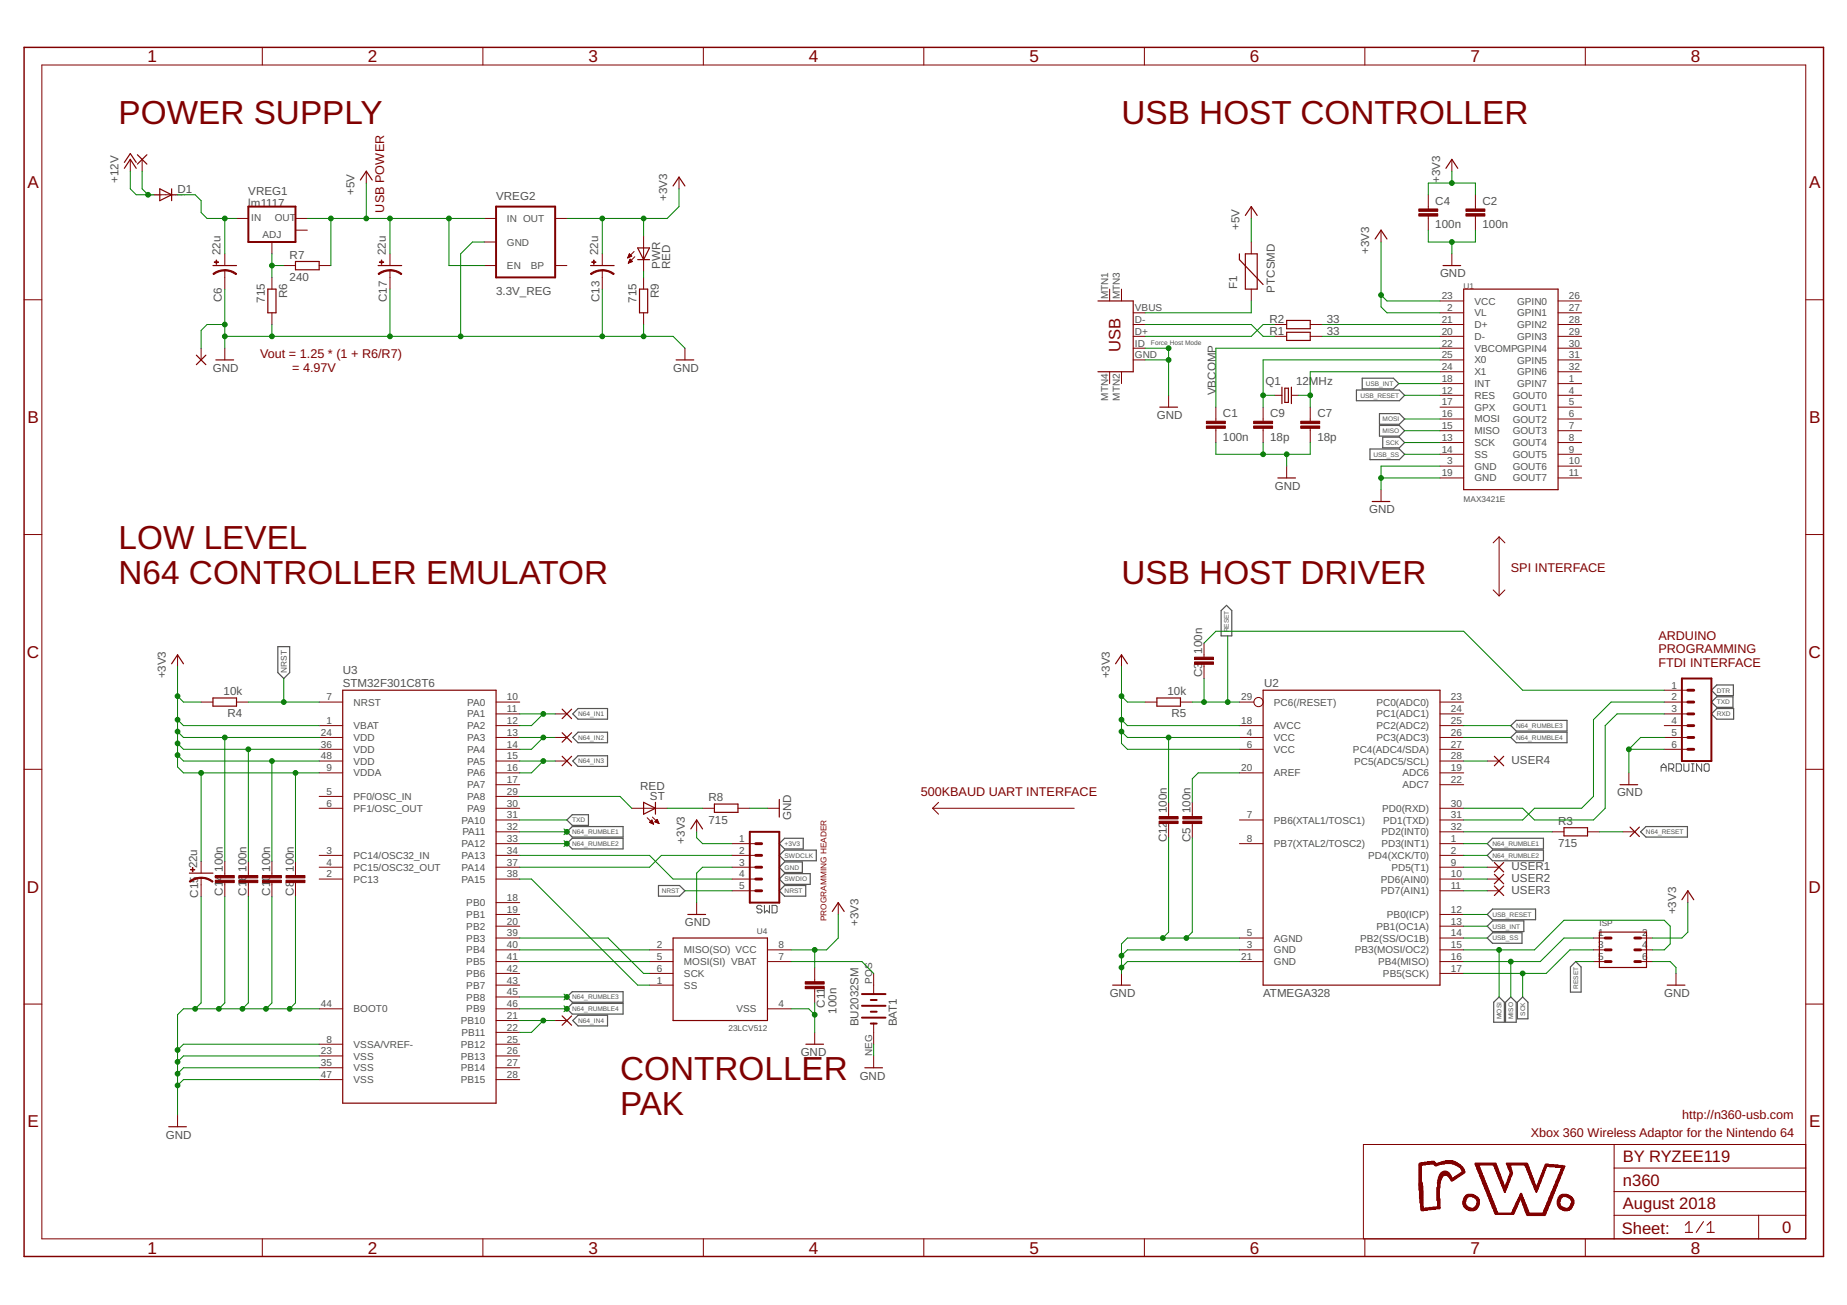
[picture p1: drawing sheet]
<svg xmlns="http://www.w3.org/2000/svg" width="297mm" height="210mm" viewBox="0 0 297 210" stroke-linecap="round" stroke-linejoin="round" font-family="sans-serif">
<defs><g id="words">
<g font-size="5.4" fill="#800000">
<text x="19.1" y="19.9">POWER SUPPLY</text>
<text x="180.4" y="19.9">USB HOST CONTROLLER</text>
<text x="19.1" y="88.3">LOW LEVEL</text>
<text x="19.1" y="93.9">N64 CONTROLLER EMULATOR</text>
<text x="180.4" y="93.9">USB HOST DRIVER</text>
<text x="99.7" y="173.6">CONTROLLER</text>
<text x="99.7" y="179.3">PAK</text>
</g>
<g font-size="2.8" fill="#800000">
<text x="23.7" y="10">1</text>
<text x="59.2" y="10">2</text>
<text x="94.6" y="10">3</text>
<text x="130.1" y="10">4</text>
<text x="165.5" y="10">5</text>
<text x="201" y="10">6</text>
<text x="236.5" y="10">7</text>
<text x="271.9" y="10">8</text>
<text x="4.4" y="30.3">A</text>
<text x="290.9" y="30.3">A</text>
<text x="4.4" y="68.1">B</text>
<text x="290.9" y="68.1">B</text>
<text x="4.3" y="105.8">C</text>
<text x="290.8" y="105.8">C</text>
<text x="4.3" y="143.6">D</text>
<text x="290.8" y="143.6">D</text>
<text x="4.4" y="181.4">E</text>
<text x="290.9" y="181.4">E</text>
<text x="23.7" y="201.7">1</text>
<text x="59.2" y="201.7">2</text>
<text x="94.6" y="201.7">3</text>
<text x="130.1" y="201.7">4</text>
<text x="165.5" y="201.7">5</text>
<text x="201" y="201.7">6</text>
<text x="236.5" y="201.7">7</text>
<text x="271.9" y="201.7">8</text>
</g>
<g font-size="2.7" fill="#800000">
<text x="180.2" y="56.6" transform="rotate(-90 180.2 56.6)">USB</text>
<text x="261" y="190.7">n360</text>
<text x="261" y="186.9">BY RYZEE119</text>
<text x="261" y="194.5">August 2018</text>
<text x="260.8" y="198.4">Sheet:</text>
<text x="286.6" y="198.3">0</text>
</g>
<g font-size="2" fill="#800000">
<text x="61.8" y="34.2" transform="rotate(-90 61.8 34.2)">USB POWER</text>
<text x="41.8" y="57.6">Vout = 1.25 * (1 + R6/R7)</text>
<text x="47" y="59.8">= 4.97V</text>
<text x="243" y="92.1">SPI INTERFACE</text>
<text x="266.7" y="102.9">ARDUINO</text>
<text x="266.7" y="105.1">PROGRAMMING</text>
<text x="266.7" y="107.2">FTDI INTERFACE</text>
<text x="148.1" y="128.1">500KBAUD UART INTERFACE</text>
<text x="246.2" y="182.9">Xbox 360 Wireless Adaptor for the Nintendo 64</text>
<text x="270.5" y="180.1">http://n360-usb.com</text>
</g>
<g font-size="1.9" fill="#505050">
<text x="19.1" y="29.4" transform="rotate(-90 19.1 29.4)">+12V</text>
<text x="231.6" y="29.4" transform="rotate(-90 231.6 29.4)">+3V3</text>
<text x="28.6" y="31">D1</text>
<text x="39.9" y="33.2">lm1117</text>
<text x="39.9" y="31.3">VREG1</text>
<text x="57" y="31.3" transform="rotate(-90 57 31.3)">+5V</text>
<text x="79.8" y="32.1">VREG2</text>
<text x="107.3" y="32.3" transform="rotate(-90 107.3 32.3)">+3V3</text>
<text x="230.8" y="32.9">C4</text>
<text x="238.4" y="32.9">C2</text>
<text x="35.5" y="41" transform="rotate(-90 35.5 41)">22u</text>
<text x="46.6" y="41.6">R7</text>
<text x="62" y="41" transform="rotate(-90 62 41)">22u</text>
<text x="96.2" y="41" transform="rotate(-90 96.2 41)">22u</text>
<text x="199.3" y="37" transform="rotate(-90 199.3 37)">+5V</text>
<text x="220.2" y="40.8" transform="rotate(-90 220.2 40.8)">+3V3</text>
<text x="230.8" y="36.7">100n</text>
<text x="238.4" y="36.7">100n</text>
<text x="46.2" y="48" transform="rotate(-90 46.2 48)">R6</text>
<text x="46.6" y="45.2">240</text>
<text x="79.8" y="47.5">3.3V_REG</text>
<text x="106" y="48" transform="rotate(-90 106 48)">R9</text>
<text x="106.2" y="43.3" transform="rotate(-90 106.2 43.3)">PWR</text>
<text x="107.8" y="43.3" transform="rotate(-90 107.8 43.3)">RED</text>
<text x="199" y="46.5" transform="rotate(-90 199 46.5)">F1</text>
<text x="205" y="47.1" transform="rotate(-90 205 47.1)">PTCSMD</text>
<text x="231.6" y="44.6">GND</text>
<text x="35.7" y="48.6" transform="rotate(-90 35.7 48.6)">C6</text>
<text x="42.6" y="48.7" transform="rotate(-90 42.6 48.7)">715</text>
<text x="62.2" y="48.6" transform="rotate(-90 62.2 48.6)">C17</text>
<text x="96.4" y="48.6" transform="rotate(-90 96.4 48.6)">C13</text>
<text x="102.4" y="48.7" transform="rotate(-90 102.4 48.7)">715</text>
<text x="204.2" y="52">R2</text>
<text x="204.2" y="53.9">R1</text>
<text x="213.4" y="52">33</text>
<text x="213.4" y="53.9">33</text>
<text x="34.2" y="59.8">GND</text>
<text x="108.3" y="59.8">GND</text>
<text x="195.5" y="63.6" transform="rotate(-90 195.5 63.6)">VBCOMP</text>
<text x="203.5" y="61.9">Q1</text>
<text x="208.4" y="61.9">12MHz</text>
<text x="186.1" y="67.4">GND</text>
<text x="196.7" y="70.9">100n</text>
<text x="196.7" y="67.1">C1</text>
<text x="204.3" y="70.9">18p</text>
<text x="204.3" y="67.1">C9</text>
<text x="211.9" y="70.9">18p</text>
<text x="211.9" y="67.1">C7</text>
<text x="205" y="78.8">GND</text>
<text x="220.2" y="82.6">GND</text>
<text x="193.4" y="105.1" transform="rotate(-90 193.4 105.1)">100n</text>
<text x="26.7" y="109.1" transform="rotate(-90 26.7 109.1)">+3V3</text>
<text x="36" y="111.8">10k</text>
<text x="55.1" y="110.5">STM32F301C8T6</text>
<text x="55.1" y="108.4">U3</text>
<text x="178.5" y="109.1" transform="rotate(-90 178.5 109.1)">+3V3</text>
<text x="187.8" y="111.8">10k</text>
<text x="193.4" y="108.9" transform="rotate(-90 193.4 108.9)">C3</text>
<text x="203.3" y="110.5">U2</text>
<text x="36.6" y="115.4">R4</text>
<text x="188.4" y="115.4">R5</text>
<text x="243.1" y="122.9">USER4</text>
<text x="103" y="127.1">RED</text>
<text x="104.5" y="128.7">ST</text>
<text x="113.9" y="128.9">R8</text>
<text x="127.2" y="131.9" transform="rotate(-90 127.2 131.9)">GND</text>
<text x="187.7" y="130.8" transform="rotate(-90 187.7 130.8)">100n</text>
<text x="191.5" y="130.8" transform="rotate(-90 191.5 130.8)">100n</text>
<text x="260.1" y="128.1">GND</text>
<text x="110.1" y="135.7" transform="rotate(-90 110.1 135.7)">+3V3</text>
<text x="113.9" y="132.5">715</text>
<text x="187.7" y="135.5" transform="rotate(-90 187.7 135.5)">C12</text>
<text x="191.5" y="135.5" transform="rotate(-90 191.5 135.5)">C5</text>
<text x="250.6" y="136.3">715</text>
<text x="250.6" y="132.7">R3</text>
<text x="31.7" y="139.7" transform="rotate(-90 31.7 139.7)">22u</text>
<text x="35.9" y="141.7" transform="rotate(-90 35.9 141.7)">4</text>
<text x="35.9" y="140.2" transform="rotate(-90 35.9 140.2)">100n</text>
<text x="39.7" y="141.7" transform="rotate(-90 39.7 141.7)">6</text>
<text x="39.7" y="140.2" transform="rotate(-90 39.7 140.2)">100n</text>
<text x="43.4" y="141.7" transform="rotate(-90 43.4 141.7)">0</text>
<text x="43.4" y="140.2" transform="rotate(-90 43.4 140.2)">100n</text>
<text x="47.2" y="140.2" transform="rotate(-90 47.2 140.2)">100n</text>
<text x="243.1" y="143.7">USER3</text>
<text x="243.1" y="139.9">USER1</text>
<text x="243.1" y="141.8">USER2</text>
<text x="31.9" y="144.4" transform="rotate(-90 31.9 144.4)">C15</text>
<text x="35.9" y="144" transform="rotate(-90 35.9 144)">C1</text>
<text x="39.7" y="144" transform="rotate(-90 39.7 144)">C1</text>
<text x="43.4" y="144" transform="rotate(-90 43.4 144)">C1</text>
<text x="47.2" y="144" transform="rotate(-90 47.2 144)">C8</text>
<text x="110.1" y="149">GND</text>
<text x="138" y="149" transform="rotate(-90 138 149)">+3V3</text>
<text x="269.5" y="147.1" transform="rotate(-90 269.5 147.1)">+3V3</text>
<text x="178.5" y="160.4">GND</text>
<text x="203.1" y="160.4">ATMEGA328</text>
<text x="267.6" y="160.4">GND</text>
<text x="132.6" y="162.1" transform="rotate(-90 132.6 162.1)">C11</text>
<text x="134.5" y="163" transform="rotate(-90 134.5 163)">100n</text>
<text x="138" y="165.1" transform="rotate(-90 138 165.1)">BU2032SM</text>
<text x="144.2" y="165.1" transform="rotate(-90 144.2 165.1)">BAT1</text>
<text x="128.8" y="169.8">GND</text>
<text x="138.3" y="173.6">GND</text>
<text x="26.7" y="183.1">GND</text>
</g>
<g font-size="1.6" fill="#505050">
<text x="40.4" y="35.6">IN</text>
<text x="44.2" y="35.6">OUT</text>
<text x="81.5" y="35.7">IN OUT</text>
<text x="42.2" y="38.4">ADJ</text>
<text x="81.5" y="39.5">GND</text>
<text x="81.5" y="43.3">EN</text>
<text x="85.4" y="43.3">BP</text>
<text x="178.2" y="48.1" transform="rotate(-90 178.2 48.1)">MTN1</text>
<text x="180.1" y="48.1" transform="rotate(-90 180.1 48.1)">MTN3</text>
<text x="182.5" y="53.8">D+</text>
<text x="182.5" y="51.9">D-</text>
<text x="182.5" y="50">VBUS</text>
<text x="231.9" y="48.1">23</text>
<text x="231.9" y="51.9">21</text>
<text x="231.9" y="53.8">20</text>
<text x="232.8" y="50">2</text>
<text x="237.1" y="49">VCC</text>
<text x="237.1" y="50.9">VL</text>
<text x="237.1" y="52.8">D+</text>
<text x="244" y="52.8">GPIN2</text>
<text x="244" y="50.9">GPIN1</text>
<text x="244" y="49">GPIN0</text>
<text x="252.3" y="53.8">29</text>
<text x="252.3" y="51.9">28</text>
<text x="252.3" y="50">27</text>
<text x="252.3" y="48.1">26</text>
<text x="182.5" y="57.6">GND</text>
<text x="182.5" y="55.7">ID</text>
<text x="231.9" y="55.7">22</text>
<text x="231.9" y="57.6">25</text>
<text x="231.9" y="59.5">24</text>
<text x="237.1" y="54.7">D-</text>
<text x="237.1" y="56.6">VBCOMPGPIN4</text>
<text x="237.1" y="58.5">X0</text>
<text x="244" y="58.5">GPIN5</text>
<text x="244" y="54.7">GPIN3</text>
<text x="252.3" y="59.5">32</text>
<text x="252.3" y="57.6">31</text>
<text x="252.3" y="55.7">30</text>
<text x="178.2" y="64.4" transform="rotate(-90 178.2 64.4)">MTN4</text>
<text x="180.1" y="64.4" transform="rotate(-90 180.1 64.4)">MTN2</text>
<text x="231.9" y="61.4">18</text>
<text x="231.9" y="63.3">12</text>
<text x="231.9" y="65.2">17</text>
<text x="237.1" y="60.4">X1</text>
<text x="237.1" y="62.3">INT</text>
<text x="237.1" y="64.2">RES</text>
<text x="243.3" y="64.2">GOUT0</text>
<text x="244" y="62.3">GPIN7</text>
<text x="244" y="60.4">GPIN6</text>
<text x="252.3" y="65.2">5</text>
<text x="252.3" y="63.3">4</text>
<text x="252.3" y="61.4">1</text>
<text x="231.9" y="67.1">16</text>
<text x="231.9" y="69">15</text>
<text x="231.9" y="70.9">13</text>
<text x="237.1" y="66.1">GPX</text>
<text x="237.1" y="68">MOSI</text>
<text x="237.1" y="69.9">MISO</text>
<text x="237.1" y="71.7">SCK</text>
<text x="243.3" y="71.8">GOUT4</text>
<text x="243.3" y="69.9">GOUT3</text>
<text x="243.3" y="68">GOUT2</text>
<text x="243.3" y="66.1">GOUT1</text>
<text x="252.3" y="70.9">8</text>
<text x="252.3" y="69">7</text>
<text x="252.3" y="67.1">6</text>
<text x="231.9" y="72.8">14</text>
<text x="231.9" y="76.6">19</text>
<text x="232.8" y="74.7">3</text>
<text x="237.1" y="73.6">SS</text>
<text x="237.1" y="75.5">GND</text>
<text x="237.1" y="77.4">GND</text>
<text x="243.3" y="77.4">GOUT7</text>
<text x="243.3" y="75.5">GOUT6</text>
<text x="243.3" y="73.7">GOUT5</text>
<text x="252.3" y="76.6">11</text>
<text x="252.3" y="74.7">10</text>
<text x="252.3" y="72.8">9</text>
<text x="52.5" y="112.7">7</text>
<text x="56.9" y="113.5">NRST</text>
<text x="75.1" y="113.5">PA0</text>
<text x="81.5" y="112.7">10</text>
<text x="199.6" y="112.7">29</text>
<text x="204.9" y="113.5">PC6(/RESET)</text>
<text x="221.4" y="113.5">PC0(ADC0)</text>
<text x="233.3" y="112.7">23</text>
<text x="268.8" y="110.8">1</text>
<text x="268.8" y="112.7">2</text>
<text x="51.6" y="118.4">24</text>
<text x="52.5" y="116.5">1</text>
<text x="56.9" y="119.2">VDD</text>
<text x="56.9" y="117.3">VBAT</text>
<text x="75.1" y="115.4">PA1</text>
<text x="75.1" y="117.3">PA2</text>
<text x="75.1" y="119.2">PA3</text>
<text x="81.5" y="114.6">11</text>
<text x="81.5" y="116.5">12</text>
<text x="81.5" y="118.4">13</text>
<text x="199.6" y="116.5">18</text>
<text x="200.5" y="118.4">4</text>
<text x="204.9" y="119.2">VCC</text>
<text x="204.9" y="117.3">AVCC</text>
<text x="221.4" y="119.2">PC3(ADC3)</text>
<text x="221.4" y="117.3">PC2(ADC2)</text>
<text x="221.4" y="115.4">PC1(ADC1)</text>
<text x="233.3" y="118.4">26</text>
<text x="233.3" y="116.5">25</text>
<text x="233.3" y="114.6">24</text>
<text x="268.8" y="114.6">3</text>
<text x="268.8" y="116.5">4</text>
<text x="268.8" y="118.4">5</text>
<text x="51.6" y="120.2">36</text>
<text x="51.6" y="122.1">48</text>
<text x="52.5" y="124">9</text>
<text x="56.9" y="124.9">VDDA</text>
<text x="56.9" y="121.1">VDD</text>
<text x="56.9" y="123">VDD</text>
<text x="75.1" y="121.1">PA4</text>
<text x="75.1" y="123">PA5</text>
<text x="75.1" y="124.9">PA6</text>
<text x="81.5" y="120.2">14</text>
<text x="81.5" y="122.1">15</text>
<text x="81.5" y="124">16</text>
<text x="81.5" y="125.9">17</text>
<text x="199.6" y="124">20</text>
<text x="200.5" y="120.2">6</text>
<text x="204.9" y="121.1">VCC</text>
<text x="204.9" y="124.9">AREF</text>
<text x="217.6" y="121.1">PC4(ADC4/SDA)</text>
<text x="217.8" y="123">PC5(ADC5/SCL)</text>
<text x="225.5" y="124.9">ADC6</text>
<text x="233.3" y="125.9">22</text>
<text x="233.3" y="124">19</text>
<text x="233.3" y="122.1">28</text>
<text x="233.3" y="120.2">27</text>
<text x="268.8" y="120.2">6</text>
<text x="52.5" y="127.8">5</text>
<text x="52.5" y="129.7">6</text>
<text x="56.9" y="128.7">PF0/OSC_IN</text>
<text x="56.9" y="130.6">PF1/OSC_OUT</text>
<text x="75.1" y="126.8">PA7</text>
<text x="75.1" y="128.7">PA8</text>
<text x="75.1" y="130.6">PA9</text>
<text x="81.5" y="127.8">29</text>
<text x="81.5" y="129.7">30</text>
<text x="81.5" y="131.6">31</text>
<text x="200.5" y="131.6">7</text>
<text x="222.3" y="130.6">PD0(RXD)</text>
<text x="225.5" y="126.8">ADC7</text>
<text x="233.3" y="131.6">31</text>
<text x="233.3" y="129.7">30</text>
<text x="52.5" y="137.3">3</text>
<text x="74.2" y="132.5">PA10</text>
<text x="74.2" y="136.3">PA12</text>
<text x="74.4" y="134.4">PA11</text>
<text x="81.5" y="133.5">32</text>
<text x="81.5" y="135.4">33</text>
<text x="81.5" y="137.3">34</text>
<text x="118.9" y="135.4">1</text>
<text x="118.9" y="137.3">2</text>
<text x="200.5" y="135.4">8</text>
<text x="204.9" y="136.3">PB7(XTAL2/TOSC2)</text>
<text x="204.9" y="132.5">PB6(XTAL1/TOSC1)</text>
<text x="222.2" y="136.3">PD3(INT1)</text>
<text x="222.2" y="134.4">PD2(INT0)</text>
<text x="222.5" y="132.5">PD1(TXD)</text>
<text x="233.3" y="137.3">2</text>
<text x="233.3" y="135.4">1</text>
<text x="233.3" y="133.5">32</text>
<text x="52.5" y="141.1">2</text>
<text x="52.5" y="139.2">4</text>
<text x="56.9" y="142">PC13</text>
<text x="56.9" y="138.2">PC14/OSC32_IN</text>
<text x="56.9" y="140.1">PC15/OSC32_OUT</text>
<text x="74.2" y="138.2">PA13</text>
<text x="74.2" y="140.1">PA14</text>
<text x="74.2" y="142">PA15</text>
<text x="81.5" y="139.2">37</text>
<text x="81.5" y="141.1">38</text>
<text x="118.9" y="139.2">3</text>
<text x="118.9" y="141.1">4</text>
<text x="118.9" y="143">5</text>
<text x="220" y="138.2">PD4(XCK/T0)</text>
<text x="222.1" y="143.9">PD7(AIN1)</text>
<text x="222.1" y="142">PD6(AIN0)</text>
<text x="223.8" y="140.1">PD5(T1)</text>
<text x="233.3" y="143">11</text>
<text x="233.3" y="141.1">10</text>
<text x="233.3" y="139.2">9</text>
<text x="75" y="145.8">PB0</text>
<text x="75" y="147.7">PB1</text>
<text x="75" y="149.5">PB2</text>
<text x="81.5" y="144.9">18</text>
<text x="81.5" y="146.8">19</text>
<text x="81.5" y="148.7">20</text>
<text x="221.4" y="149.5">PB1(OC1A)</text>
<text x="223.1" y="147.7">PB0(ICP)</text>
<text x="233.3" y="148.7">13</text>
<text x="233.3" y="146.8">12</text>
<text x="75" y="151.4">PB3</text>
<text x="75" y="153.3">PB4</text>
<text x="75" y="155.2">PB5</text>
<text x="81.5" y="150.6">39</text>
<text x="81.5" y="152.5">40</text>
<text x="81.5" y="154.4">41</text>
<text x="105.6" y="152.5">2</text>
<text x="105.6" y="154.4">5</text>
<text x="110" y="153.3">MISO(SO) VCC</text>
<text x="110" y="155.2">MOSI(SI) VBAT</text>
<text x="125.2" y="152.5">8</text>
<text x="125.2" y="154.4">7</text>
<text x="199.6" y="154.4">21</text>
<text x="200.5" y="152.5">3</text>
<text x="200.5" y="150.6">5</text>
<text x="204.9" y="153.3">GND</text>
<text x="204.9" y="155.2">GND</text>
<text x="204.9" y="151.4">AGND</text>
<text x="217.9" y="153.3">PB3(MOSI/OC2)</text>
<text x="218.8" y="151.4">PB2(SS/OC1B)</text>
<text x="221.6" y="155.2">PB4(MISO)</text>
<text x="233.3" y="154.4">16</text>
<text x="233.3" y="152.5">15</text>
<text x="233.3" y="150.6">14</text>
<text x="257" y="150.6">1</text>
<text x="257" y="152.5">3</text>
<text x="257" y="154.4">5</text>
<text x="264.1" y="154.4">6</text>
<text x="264.1" y="152.5">4</text>
<text x="264.1" y="150.6">2</text>
<text x="51.6" y="162">44</text>
<text x="75" y="157.1">PB6</text>
<text x="75" y="159">PB7</text>
<text x="75" y="160.9">PB8</text>
<text x="81.5" y="156.3">42</text>
<text x="81.5" y="158.2">43</text>
<text x="81.5" y="160.1">45</text>
<text x="81.5" y="162">46</text>
<text x="105.6" y="156.3">6</text>
<text x="105.6" y="158.2">1</text>
<text x="110" y="157.1">SCK</text>
<text x="110" y="159">SS</text>
<text x="125.2" y="162">4</text>
<text x="140.2" y="158.2" transform="rotate(-90 140.2 158.2)">POS</text>
<text x="222.4" y="157.1">PB5(SCK)</text>
<text x="233.3" y="156.3">17</text>
<text x="52.5" y="167.7">8</text>
<text x="56.9" y="162.8">BOOT0</text>
<text x="74.1" y="164.7">PB10</text>
<text x="74.2" y="166.6">PB11</text>
<text x="75" y="162.8">PB9</text>
<text x="81.5" y="163.9">21</text>
<text x="81.5" y="165.8">22</text>
<text x="81.5" y="167.7">25</text>
<text x="118.4" y="162.8">VSS</text>
<text x="51.6" y="169.6">23</text>
<text x="51.6" y="171.5">35</text>
<text x="51.6" y="173.4">47</text>
<text x="56.9" y="168.5">VSSA/VREF-</text>
<text x="56.9" y="170.4">VSS</text>
<text x="56.9" y="172.3">VSS</text>
<text x="74.1" y="168.5">PB12</text>
<text x="74.1" y="170.4">PB13</text>
<text x="74.1" y="172.3">PB14</text>
<text x="81.5" y="169.6">26</text>
<text x="81.5" y="171.5">27</text>
<text x="81.5" y="173.4">28</text>
<text x="140.2" y="169.8" transform="rotate(-90 140.2 169.8)">NEG</text>
<text x="56.9" y="174.2">VSS</text>
<text x="74.1" y="174.2">PB15</text>
</g>
<g font-size="1.3" fill="#505050">
<text x="235.4" y="46.5">U1</text>
<text x="235.4" y="80.7">MAX3421E</text>
<text x="46.1" y="108.2" transform="rotate(-90 46.1 108.2)">NRST</text>
<text x="257.2" y="149">ISP</text>
<text x="121.7" y="150.3">U4</text>
<text x="117.1" y="165.9">23LCV512</text>
</g>
<text font-size="1.3" fill="#800000" x="132.9" y="148.2" transform="rotate(-90 132.9 148.2)">PROGRAMMING HEADER</text>
<g font-size="1.1" fill="#505050">
<text x="185.1" y="55.5">Force Host Mode</text>
<text x="218.8" y="64">USB_RESET</text>
<text x="219.6" y="62.1">USB_INT</text>
<text x="222.4" y="69.7">MISO</text>
<text x="222.4" y="67.8">MOSI</text>
<text x="222.9" y="71.6">SCK</text>
<text x="220.9" y="73.5">USB_SS</text>
<text x="197.6" y="101.7" transform="rotate(-90 197.6 101.7)">RESET</text>
<text x="276.1" y="113.3">TXD</text>
<text x="276.1" y="111.4">DTR</text>
<text x="93" y="115.2">N64_IN1</text>
<text x="93" y="119">N64_IN2</text>
<text x="243.8" y="117.1">N64_RUMBLE3</text>
<text x="243.8" y="119">N64_RUMBLE4</text>
<text x="276.1" y="115.2">RXD</text>
<text x="93" y="122.8">N64_IN3</text>
<text x="92" y="132.3">TXD</text>
<text x="92" y="134.2">N64_RUMBLE1</text>
<text x="92" y="136.1">N64_RUMBLE2</text>
<text x="126.2" y="136.1">+3V3</text>
<text x="126.2" y="138">SWDCLK</text>
<text x="240" y="136.1">N64_RUMBLE1</text>
<text x="240" y="138">N64_RUMBLE2</text>
<text x="264.7" y="134.2">N64_RESET</text>
<text x="106.4" y="143.7">NRST</text>
<text x="126.2" y="139.9">GND</text>
<text x="126.2" y="143.7">NRST</text>
<text x="126.2" y="141.8">SWDIO</text>
<text x="240" y="147.5">USB_RESET</text>
<text x="240" y="149.4">USB_INT</text>
<text x="240" y="151.3">USB_SS</text>
<text x="92" y="160.7">N64_RUMBLE3</text>
<text x="253.8" y="159" transform="rotate(-90 253.8 159)">RESET</text>
<text x="92" y="162.6">N64_RUMBLE4</text>
<text x="93" y="164.5">N64_IN4</text>
<text x="241.5" y="163.9" transform="rotate(-90 241.5 163.9)">MOSI</text>
<text x="243.4" y="163.9" transform="rotate(-90 243.4 163.9)">MISO</text>
<text x="245.3" y="163.4" transform="rotate(-90 245.3 163.4)">SCK</text>
</g>
<g font-size=".4" fill="#505050">
<text x="23.5" y="31.5">SpiceOrder 1</text>
<text x="27.3" y="31.5">SpiceOrder 2</text>
</g>
</g></defs>
<g fill="none" stroke="#505050" stroke-width=".16">
<path d="M267.1 124.1v-.8l.4-.4 .4 .4v.8M267.1 123.4h.8M268.4 123.7h.6l.2-.3v-.4l-.2-.1h-.6v1.2M268.8 123.7l.4 .4M269.6 122.9h.6l.2 .1v.9l-.2 .2h-.6zM270.8 122.9v1l.2 .2h.4l.2-.2v-1M272 122.9h.4M272 124.1h.4M272.2 122.9v1.2M273.7 122.9v1.2l-.9-1.2v1.2M274.1 123l.2-.1h.4l.2 .1v.9l-.2 .2h-.4l-.2-.2zM122.5 145.8l-.2-.2h-.4l-.2 .2v.2l.2 .2h.4l.2 .2v.2l-.2 .2h-.4l-.2-.2"/>
<path d="M122.9 145.6v1.2l.4-.4 .4 .4v-1.2M124.2 145.6h.6l.2 .2v.8l-.2 .2h-.6z"/>
</g>
<g fill="none" stroke="#505050" stroke-width=".19">
<path d="M218.1 62.7h6.9l.9 .9-.9 .9h-6.9zM219.1 60.8h5l.9 .9-.9 .8h-5zM220.3 72.2h4.7l.9 .9-.9 .8h-4.7zM221.8 68.4h3.2l.9 .9-.9 .8h-3.2zM221.8 66.5h3.2l.9 .9-.9 .8h-3.2zM222.4 70.3h2.6l.9 .9-.9 .8h-2.6zM196.4 98.2l.9-.8 .8 .8v4.1h-1.7zM44.7 104h1.9v4.2l-1 .9-.9-.9zM93 117.8h4.7v1.7h-4.7l-.9-.9zM93 114h4.7v1.7h-4.7l-.9-.9zM243 116.7l.8-.8h8.2v1.7h-8.2zM243 118.6l.8-.8h8.2v1.7h-8.2z"/>
<path d="M275.2 112.9l.9-.8h2.6v1.7h-2.6zM275.2 111l.9-.8h2.7v1.7h-2.7zM276.1 114h2.7v1.7h-2.7l-.9-.9zM91.2 131.9l.8-.9h2.6v1.8h-2.6zM91.2 133.8l.8-.9h8.2v1.7h-8.2zM92 134.8h8.2v1.7h-8.2l-.8-.8zM92.1 122.4l.9-.8h4.7v1.7h-4.7zM125.3 139.5l.9-.9h2.8v1.7h-2.8zM125.3 137.6l.9-.9h5.1v1.8h-5.1zM126.2 134.8h3v1.7h-3l-.9-.8zM240 134.8h8.2v1.7h-8.2l-.8-.8zM240 136.7h8.2v1.8h-8.2l-.8-.9z"/>
<path d="M263.8 133.8l.9-.9h6.7v1.7h-6.7zM105.9 142.4h3.4l.9 .9-.9 .8h-3.4zM125.3 143.3l.9-.9h3.4v1.7h-3.4zM126.2 140.5h4.1v1.7h-4.1l-.9-.8zM239.2 150.9l.8-.9h4.8v1.7h-4.8zM239.2 149l.8-.9h5.1v1.7h-5.1zM240 146.2h7v1.7h-7l-.8-.8zM253.4 154.7l.9 .8v4.1h-1.7v-4.1zM91.2 162.3l.8-.9h8.2v1.7h-8.2zM91.2 160.4l.8-.9h8.2v1.7h-8.2zM92.1 164.1l.9-.8h4.7v1.7h-4.7zM240.2 161.2l.9-.8 .8 .8v3.2h-1.7z"/>
<path d="M243 160.4l.8 .8v3.2h-1.7v-3.2zM244.9 160.4l.8 .8v2.7h-1.7v-2.7z"/>
</g>
<g fill="#800000" stroke="#800000" stroke-width=".16">
<path d="M245.6 195.4h2.9v.1h-2.9z"/>
<path d="M245.5 195.3h3.1v.1h-3.1z"/>
<path d="M240.5 195.3h2.9h-2.9z"/>
<path d="M245.5 195.3h3.1h-3.1z"/>
<path d="M240.4 195.2h3.1v.1h-3.1z"/>
<path d="M245.4 195.2h3.2v.1h-3.2z"/>
<path d="M240.4 195.1h3.1v.1h-3.1z"/>
<path d="M245.4 195.1h3.2v.1h-3.2z"/>
<path d="M240.3 195.1h.6h-.6z"/>
<path d="M243.1 195.1h.4h-.4z"/>
<path d="M245.4 195.1h.5h-.5z"/>
<path d="M248.2 195.1h.4h-.4z"/>
<path d="M240.3 195h.5v.1h-.5z"/>
<path d="M243.2 195h.3v.1h-.3z"/>
<path d="M245.4 195h.5v.1h-.5z"/>
<path d="M248.2 195h.5v.1h-.5z"/>
<path d="M240.3 194.9h.5v.1h-.5z"/>
<path d="M243.2 194.9h.4v.1h-.4z"/>
<path d="M245.4 194.9h.4v.1h-.4z"/>
<path d="M248.2 194.9h.5v.1h-.5z"/>
<path d="M240.3 194.8h.4v.1h-.4z"/>
<path d="M243.2 194.8h.4v.1h-.4z"/>
<path d="M245.3 194.8h.5v.1h-.5z"/>
<path d="M248.2 194.8h.5v.1h-.5z"/>
<path d="M240.3 194.7h.4v.1h-.4z"/>
<path d="M243.2 194.7h.4v.1h-.4z"/>
<path d="M245.3 194.7h.5v.1h-.5z"/>
<path d="M248.2 194.7h.6v.1h-.6z"/>
<path d="M228.6 194.7h.4v.1h-.4z"/>
<path d="M236.3 194.7h.7v.1h-.7z"/>
<path d="M240.2 194.7h.5v.1h-.5z"/>
<path d="M243.2 194.7h.5v.1h-.5z"/>
<path d="M245.3 194.7h.4v.1h-.4z"/>
<path d="M248.3 194.7h.5v.1h-.5z"/>
<path d="M251.5 194.7h.6v.1h-.6z"/>
<path d="M228.5 194.6h1.1v.1h-1.1z"/>
<path d="M236.1 194.6h1.2v.1h-1.2z"/>
<path d="M240.2 194.6h.5v.1h-.5z"/>
<path d="M243.3 194.6h.4v.1h-.4z"/>
<path d="M245.2 194.6h.6v.1h-.6z"/>
<path d="M248.3 194.6h.6v.1h-.6z"/>
<path d="M251.3 194.6h1.1v.1h-1.1z"/>
<path d="M228.5 194.5h1.7v.1h-1.7z"/>
<path d="M236 194.5h1.4v.1h-1.4z"/>
<path d="M240.2 194.5h.5v.1h-.5z"/>
<path d="M243.3 194.5h.5v.1h-.5z"/>
<path d="M245.2 194.5h.5v.1h-.5z"/>
<path d="M248.3 194.5h.6v.1h-.6z"/>
<path d="M251.1 194.5h1.4v.1h-1.4z"/>
<path d="M228.5 194.4h2.4v.1h-2.4z"/>
<path d="M235.8 194.4h1.7v.1h-1.7z"/>
<path d="M240.1 194.4h.5v.1h-.5z"/>
<path d="M243.4 194.4h.4v.1h-.4z"/>
<path d="M245.2 194.4h.5v.1h-.5z"/>
<path d="M248.4 194.4h.5v.1h-.5z"/>
<path d="M251 194.4h1.6v.1h-1.6z"/>
<path d="M228.5 194.4h3.1h-3.1z"/>
<path d="M235.7 194.4h1.9h-1.9z"/>
<path d="M240.1 194.4h.5h-.5z"/>
<path d="M243.4 194.4h.5h-.5z"/>
<path d="M245.1 194.4h.6h-.6z"/>
<path d="M248.4 194.4h.5h-.5z"/>
<path d="M250.8 194.4h1.9h-1.9z"/>
<path d="M228.5 194.3h.5v.1h-.5z"/>
<path d="M229.2 194.3h2.4v.1h-2.4z"/>
<path d="M235.6 194.3h1v.1h-1z"/>
<path d="M237 194.3h.6v.1h-.6z"/>
<path d="M240.1 194.3h.5v.1h-.5z"/>
<path d="M243.5 194.3h.4v.1h-.4z"/>
<path d="M245.1 194.3h.5v.1h-.5z"/>
<path d="M248.5 194.3h.4v.1h-.4z"/>
<path d="M250.8 194.3h.9v.1h-.9z"/>
<path d="M252.1 194.3h.6v.1h-.6z"/>
<path d="M228.5 194.2h.4v.1h-.4z"/>
<path d="M229.8 194.2h1.8v.1h-1.8z"/>
<path d="M235.6 194.2h.7v.1h-.7z"/>
<path d="M237.1 194.2h.5v.1h-.5z"/>
<path d="M240.1 194.2h.4v.1h-.4z"/>
<path d="M243.5 194.2h.4v.1h-.4z"/>
<path d="M245.1 194.2h.5v.1h-.5z"/>
<path d="M248.5 194.2h.5v.1h-.5z"/>
<path d="M250.8 194.2h.7v.1h-.7z"/>
<path d="M252.3 194.2h.5v.1h-.5z"/>
<path d="M228.5 194.1h.4v.1h-.4z"/>
<path d="M230.4 194.1h1.2v.1h-1.2z"/>
<path d="M235.5 194.1h.7v.1h-.7z"/>
<path d="M237.2 194.1h.5v.1h-.5z"/>
<path d="M240 194.1h.5v.1h-.5z"/>
<path d="M243.5 194.1h.4v.1h-.4z"/>
<path d="M245.1 194.1h.4v.1h-.4z"/>
<path d="M248.6 194.1h.4v.1h-.4z"/>
<path d="M250.7 194.1h.7v.1h-.7z"/>
<path d="M252.3 194.1h.5v.1h-.5z"/>
<path d="M228.4 194.1h.5h-.5z"/>
<path d="M231.1 194.1h.5h-.5z"/>
<path d="M235.4 194.1h.6h-.6z"/>
<path d="M237.2 194.1h.5h-.5z"/>
<path d="M240 194.1h.4h-.4z"/>
<path d="M243.5 194.1h.5h-.5z"/>
<path d="M245.1 194.1h.4h-.4z"/>
<path d="M248.6 194.1h.4h-.4z"/>
<path d="M250.6 194.1h.6h-.6z"/>
<path d="M252.4 194.1h.5h-.5z"/>
<path d="M228.5 194h.3v.1h-.3z"/>
<path d="M231.2 194h.4v.1h-.4z"/>
<path d="M235.4 194h.6v.1h-.6z"/>
<path d="M237.3 194h.5v.1h-.5z"/>
<path d="M240 194h.4v.1h-.4z"/>
<path d="M243.6 194h.4v.1h-.4z"/>
<path d="M245.1 194h.4v.1h-.4z"/>
<path d="M248.6 194h.5v.1h-.5z"/>
<path d="M250.6 194h.5v.1h-.5z"/>
<path d="M252.5 194h.4v.1h-.4z"/>
<path d="M228.5 193.9h.3v.1h-.3z"/>
<path d="M231.2 193.9h.4v.1h-.4z"/>
<path d="M235.3 193.9h.6v.1h-.6z"/>
<path d="M237.4 193.9h.4v.1h-.4z"/>
<path d="M239.9 193.9h.6v.1h-.6z"/>
<path d="M243.6 193.9h.4v.1h-.4z"/>
<path d="M245 193.9h.4v.1h-.4z"/>
<path d="M248.6 193.9h.5v.1h-.5z"/>
<path d="M250.5 193.9h.5v.1h-.5z"/>
<path d="M252.5 193.9h.5v.1h-.5z"/>
<path d="M228.5 193.8h.3v.1h-.3z"/>
<path d="M231.2 193.8h.4v.1h-.4z"/>
<path d="M235.4 193.8h.4v.1h-.4z"/>
<path d="M237.4 193.8h.4v.1h-.4z"/>
<path d="M239.9 193.8h.5v.1h-.5z"/>
<path d="M243.7 193.8h.4v.1h-.4z"/>
<path d="M245 193.8h.4v.1h-.4z"/>
<path d="M248.6 193.8h.6v.1h-.6z"/>
<path d="M250.5 193.8h.5v.1h-.5z"/>
<path d="M252.6 193.8h.4v.1h-.4z"/>
<path d="M228.5 193.8h.3h-.3z"/>
<path d="M231.2 193.8h.4h-.4z"/>
<path d="M235.4 193.8h.3h-.3z"/>
<path d="M237.5 193.8h.3h-.3z"/>
<path d="M239.9 193.8h.5h-.5z"/>
<path d="M243.7 193.8h.4h-.4z"/>
<path d="M244.9 193.8h.5h-.5z"/>
<path d="M248.7 193.8h.5h-.5z"/>
<path d="M250.5 193.8h.4h-.4z"/>
<path d="M252.6 193.8h.4h-.4z"/>
<path d="M228.5 193.7h.3v.1h-.3z"/>
<path d="M231.2 193.7h.4v.1h-.4z"/>
<path d="M235.3 193.7h.4v.1h-.4z"/>
<path d="M237.5 193.7h.3v.1h-.3z"/>
<path d="M239.8 193.7h.5v.1h-.5z"/>
<path d="M243.7 193.7h.5v.1h-.5z"/>
<path d="M244.9 193.7h.5v.1h-.5z"/>
<path d="M248.7 193.7h.6v.1h-.6z"/>
<path d="M250.4 193.7h.5v.1h-.5z"/>
<path d="M252.6 193.7h.4v.1h-.4z"/>
<path d="M228.5 193.6h.3v.1h-.3z"/>
<path d="M231.2 193.6h.4v.1h-.4z"/>
<path d="M235.3 193.6h.4v.1h-.4z"/>
<path d="M237.5 193.6h.4v.1h-.4z"/>
<path d="M239.8 193.6h.5v.1h-.5z"/>
<path d="M243.8 193.6h.4v.1h-.4z"/>
<path d="M244.9 193.6h.5v.1h-.5z"/>
<path d="M248.8 193.6h.4v.1h-.4z"/>
<path d="M250.4 193.6h.5v.1h-.5z"/>
<path d="M252.6 193.6h.5v.1h-.5z"/>
<path d="M228.5 193.5h.3v.1h-.3z"/>
<path d="M231.2 193.5h.4v.1h-.4z"/>
<path d="M235.3 193.5h.3v.1h-.3z"/>
<path d="M237.6 193.5h.3v.1h-.3z"/>
<path d="M239.7 193.5h.6v.1h-.6z"/>
<path d="M243.8 193.5h.4v.1h-.4z"/>
<path d="M244.8 193.5h.5v.1h-.5z"/>
<path d="M248.8 193.5h.4v.1h-.4z"/>
<path d="M250.4 193.5h.4v.1h-.4z"/>
<path d="M252.6 193.5h.5v.1h-.5z"/>
<path d="M228.4 193.4h.4v.1h-.4z"/>
<path d="M231.2 193.4h.4v.1h-.4z"/>
<path d="M235.3 193.4h.3v.1h-.3z"/>
<path d="M237.6 193.4h.3v.1h-.3z"/>
<path d="M239.8 193.4h.4v.1h-.4z"/>
<path d="M243.8 193.4h.4v.1h-.4z"/>
<path d="M244.8 193.4h.5v.1h-.5z"/>
<path d="M248.8 193.4h.5v.1h-.5z"/>
<path d="M250.4 193.4h.4v.1h-.4z"/>
<path d="M252.7 193.4h.4v.1h-.4z"/>
<path d="M244.8 193.4h.4v.1h-.4z"/>
<path d="M248.9 193.4h.4v.1h-.4z"/>
<path d="M228.4 193.3h.4v.1h-.4z"/>
<path d="M231.2 193.3h.4v.1h-.4z"/>
<path d="M235.3 193.3h.3v.1h-.3z"/>
<path d="M237.6 193.3h.3v.1h-.3z"/>
<path d="M239.7 193.3h.5v.1h-.5z"/>
<path d="M243.9 193.3h.4v.1h-.4z"/>
<path d="M244.8 193.3h.4v.1h-.4z"/>
<path d="M248.9 193.3h.5v.1h-.5z"/>
<path d="M250.4 193.3h.4v.1h-.4z"/>
<path d="M252.7 193.3h.4v.1h-.4z"/>
<path d="M228.4 193.2h.4v.1h-.4z"/>
<path d="M231.2 193.2h.4v.1h-.4z"/>
<path d="M235.3 193.2h.4v.1h-.4z"/>
<path d="M237.6 193.2h.3v.1h-.3z"/>
<path d="M239.7 193.2h.4v.1h-.4z"/>
<path d="M243.9 193.2h.4v.1h-.4z"/>
<path d="M244.8 193.2h.4v.1h-.4z"/>
<path d="M248.9 193.2h.5v.1h-.5z"/>
<path d="M250.4 193.2h.5v.1h-.5z"/>
<path d="M252.7 193.2h.4v.1h-.4z"/>
<path d="M228.4 193.1h.4v.1h-.4z"/>
<path d="M231.2 193.1h.4v.1h-.4z"/>
<path d="M235.3 193.1h.4v.1h-.4z"/>
<path d="M237.6 193.1h.3v.1h-.3z"/>
<path d="M239.6 193.1h.5v.1h-.5z"/>
<path d="M244 193.1h.4v.1h-.4z"/>
<path d="M244.8 193.1h.3v.1h-.3z"/>
<path d="M248.9 193.1h.5v.1h-.5z"/>
<path d="M250.4 193.1h.5v.1h-.5z"/>
<path d="M252.7 193.1h.4v.1h-.4z"/>
<path d="M228.4 193.1h.4h-.4z"/>
<path d="M231.1 193.1h.5h-.5z"/>
<path d="M235.4 193.1h.3h-.3z"/>
<path d="M237.6 193.1h.3h-.3z"/>
<path d="M239.6 193.1h.5h-.5z"/>
<path d="M244 193.1h.4h-.4z"/>
<path d="M244.7 193.1h.5h-.5z"/>
<path d="M249 193.1h.5h-.5z"/>
<path d="M250.4 193.1h.5h-.5z"/>
<path d="M252.7 193.1h.4h-.4z"/>
<path d="M228.4 193h.4v.1h-.4z"/>
<path d="M231.1 193h.5v.1h-.5z"/>
<path d="M235.4 193h.3v.1h-.3z"/>
<path d="M237.5 193h.4v.1h-.4z"/>
<path d="M239.5 193h.6v.1h-.6z"/>
<path d="M244.1 193h.4v.1h-.4z"/>
<path d="M244.7 193h.5v.1h-.5z"/>
<path d="M249 193h.5v.1h-.5z"/>
<path d="M250.5 193h.4v.1h-.4z"/>
<path d="M252.6 193h.5v.1h-.5z"/>
<path d="M228.4 192.9h.4v.1h-.4z"/>
<path d="M231.1 192.9h.5v.1h-.5z"/>
<path d="M235.4 192.9h.4v.1h-.4z"/>
<path d="M237.5 192.9h.4v.1h-.4z"/>
<path d="M239.5 192.9h.5v.1h-.5z"/>
<path d="M244.1 192.9h.4v.1h-.4z"/>
<path d="M244.6 192.9h.5v.1h-.5z"/>
<path d="M249 192.9h.5v.1h-.5z"/>
<path d="M250.5 192.9h.5v.1h-.5z"/>
<path d="M252.6 192.9h.4v.1h-.4z"/>
<path d="M228.4 192.8h.4v.1h-.4z"/>
<path d="M231.1 192.8h.5v.1h-.5z"/>
<path d="M235.4 192.8h.4v.1h-.4z"/>
<path d="M237.4 192.8h.4v.1h-.4z"/>
<path d="M239.5 192.8h.5v.1h-.5z"/>
<path d="M244.2 192.8h.3v.1h-.3z"/>
<path d="M244.6 192.8h.5v.1h-.5z"/>
<path d="M249.1 192.8h.5v.1h-.5z"/>
<path d="M250.5 192.8h.5v.1h-.5z"/>
<path d="M252.6 192.8h.4v.1h-.4z"/>
<path d="M228.4 192.8h.4h-.4z"/>
<path d="M231.1 192.8h.5h-.5z"/>
<path d="M235.4 192.8h.5h-.5z"/>
<path d="M237.3 192.8h.5h-.5z"/>
<path d="M239.4 192.8h.6h-.6z"/>
<path d="M244.2 192.8h.8h-.8z"/>
<path d="M249.1 192.8h.5h-.5z"/>
<path d="M250.6 192.8h.4h-.4z"/>
<path d="M252.5 192.8h.5h-.5z"/>
<path d="M228.3 192.7h.5v.1h-.5z"/>
<path d="M231.1 192.7h.4v.1h-.4z"/>
<path d="M235.4 192.7h.5v.1h-.5z"/>
<path d="M237.2 192.7h.6v.1h-.6z"/>
<path d="M239.4 192.7h.5v.1h-.5z"/>
<path d="M244.2 192.7h.8v.1h-.8z"/>
<path d="M249.1 192.7h.5v.1h-.5z"/>
<path d="M250.6 192.7h.5v.1h-.5z"/>
<path d="M252.3 192.7h.6v.1h-.6z"/>
<path d="M228.3 192.6h.5v.1h-.5z"/>
<path d="M231.1 192.6h.4v.1h-.4z"/>
<path d="M235.5 192.6h.5v.1h-.5z"/>
<path d="M237.1 192.6h.6v.1h-.6z"/>
<path d="M239.4 192.6h.5v.1h-.5z"/>
<path d="M244.2 192.6h.8v.1h-.8z"/>
<path d="M249.2 192.6h.4v.1h-.4z"/>
<path d="M250.6 192.6h.5v.1h-.5z"/>
<path d="M252.3 192.6h.6v.1h-.6z"/>
<path d="M228.3 192.5h.5v.1h-.5z"/>
<path d="M231.1 192.5h.4v.1h-.4z"/>
<path d="M235.5 192.5h.6v.1h-.6z"/>
<path d="M237 192.5h.6v.1h-.6z"/>
<path d="M239.4 192.5h.4v.1h-.4z"/>
<path d="M244.3 192.5h.6v.1h-.6z"/>
<path d="M249.2 192.5h.5v.1h-.5z"/>
<path d="M250.7 192.5h.5v.1h-.5z"/>
<path d="M252.1 192.5h.7v.1h-.7z"/>
<path d="M235.6 192.5h.5v.1h-.5z"/>
<path d="M236.8 192.5h.8v.1h-.8z"/>
<path d="M250.7 192.5h.6v.1h-.6z"/>
<path d="M252 192.5h.7v.1h-.7z"/>
<path d="M228.3 192.4h.5v.1h-.5z"/>
<path d="M231.1 192.4h.4v.1h-.4z"/>
<path d="M235.6 192.4h1.8v.1h-1.8z"/>
<path d="M239.3 192.4h.5v.1h-.5z"/>
<path d="M244.4 192.4h.4v.1h-.4z"/>
<path d="M249.2 192.4h.5v.1h-.5z"/>
<path d="M250.8 192.4h1.8v.1h-1.8z"/>
<path d="M228.3 192.3h.5v.1h-.5z"/>
<path d="M231.1 192.3h.4v.1h-.4z"/>
<path d="M235.7 192.3h1.6v.1h-1.6z"/>
<path d="M239.3 192.3h.5v.1h-.5z"/>
<path d="M244.4 192.3h.4v.1h-.4z"/>
<path d="M249.3 192.3h.5v.1h-.5z"/>
<path d="M250.8 192.3h1.7v.1h-1.7z"/>
<path d="M228.3 192.2h.5v.1h-.5z"/>
<path d="M231.1 192.2h.4v.1h-.4z"/>
<path d="M235.7 192.2h1.5v.1h-1.5z"/>
<path d="M239.2 192.2h.6v.1h-.6z"/>
<path d="M244.4 192.2h.4v.1h-.4z"/>
<path d="M249.3 192.2h.5v.1h-.5z"/>
<path d="M250.9 192.2h1.4v.1h-1.4z"/>
<path d="M228.3 192.2h.5h-.5z"/>
<path d="M231.1 192.2h.4h-.4z"/>
<path d="M235.9 192.2h1.1h-1.1z"/>
<path d="M239.2 192.2h.6h-.6z"/>
<path d="M244.5 192.2h.3h-.3z"/>
<path d="M249.4 192.2h.4h-.4z"/>
<path d="M251.1 192.2h1.1h-1.1z"/>
<path d="M228.3 192.1h.5v.1h-.5z"/>
<path d="M231.1 192.1h.4v.1h-.4z"/>
<path d="M236 192.1h.8v.1h-.8z"/>
<path d="M239.2 192.1h.5v.1h-.5z"/>
<path d="M244.5 192.1h.3v.1h-.3z"/>
<path d="M249.4 192.1h.5v.1h-.5z"/>
<path d="M251.2 192.1h.8v.1h-.8z"/>
<path d="M228.3 192h.5v.1h-.5z"/>
<path d="M231.1 192h.4v.1h-.4z"/>
<path d="M239.1 192h.6v.1h-.6z"/>
<path d="M244.5 192l.3 .1z"/>
<path d="M249.4 192h.5v.1h-.5z"/>
<path d="M228.3 191.9h.5v.1h-.5z"/>
<path d="M231.1 191.9h.4v.1h-.4z"/>
<path d="M239.1 191.9h.5v.1h-.5z"/>
<path d="M244.5 191.9l.2 .1z"/>
<path d="M249.5 191.9h.4v.1h-.4z"/>
<path d="M228.3 191.9h.5h-.5z"/>
<path d="M231.1 191.9h.4h-.4z"/>
<path d="M239.1 191.9h.5h-.5z"/>
<path d="M249.5 191.9h.4h-.4z"/>
<path d="M228.3 191.8h.5v.1h-.5z"/>
<path d="M231.1 191.8h.4v.1h-.4z"/>
<path d="M239.1 191.8h.4v.1h-.4z"/>
<path d="M249.4 191.8h.6v.1h-.6z"/>
<path d="M228.3 191.7h.5v.1h-.5z"/>
<path d="M231.1 191.7h.4v.1h-.4z"/>
<path d="M239.1 191.7h.4v.1h-.4z"/>
<path d="M241.9 191.7l.2 .1z"/>
<path d="M247 191.7l.1 .1z"/>
<path d="M249.5 191.7h.5v.1h-.5z"/>
<path d="M228.3 191.6h.5v.1h-.5z"/>
<path d="M231.1 191.6h.4v.1h-.4z"/>
<path d="M239 191.6h.5v.1h-.5z"/>
<path d="M241.9 191.6l.2 .1z"/>
<path d="M247 191.6l.2 .1z"/>
<path d="M249.5 191.6h.5v.1h-.5z"/>
<path d="M228.3 191.6h.5h-.5z"/>
<path d="M231.1 191.6h.4h-.4z"/>
<path d="M239 191.6h.5h-.5z"/>
<path d="M241.9 191.6h.2z"/>
<path d="M247 191.6h.2z"/>
<path d="M249.6 191.6h.5h-.5z"/>
<path d="M228.3 191.5h.5v.1h-.5z"/>
<path d="M231.1 191.5h.4v.1h-.4z"/>
<path d="M239 191.5h.5v.1h-.5z"/>
<path d="M241.9 191.5h.3v.1h-.3z"/>
<path d="M247 191.5l.2 .1z"/>
<path d="M249.6 191.5h.5v.1h-.5z"/>
<path d="M228.2 191.4h.6v.1h-.6z"/>
<path d="M231.1 191.4h.4v.1h-.4z"/>
<path d="M238.9 191.4h.6v.1h-.6z"/>
<path d="M241.8 191.4h.4v.1h-.4z"/>
<path d="M246.9 191.4h.4v.1h-.4z"/>
<path d="M249.7 191.4h.4v.1h-.4z"/>
<path d="M228.2 191.3h.6v.1h-.6z"/>
<path d="M231.1 191.3h.4v.1h-.4z"/>
<path d="M238.9 191.3h.5v.1h-.5z"/>
<path d="M241.8 191.3h.4v.1h-.4z"/>
<path d="M246.9 191.3h.4v.1h-.4z"/>
<path d="M249.7 191.3h.4v.1h-.4z"/>
<path d="M228.2 191.2h.6v.1h-.6z"/>
<path d="M231.1 191.2h.4v.1h-.4z"/>
<path d="M238.8 191.2h.6v.1h-.6z"/>
<path d="M241.8 191.2h.5v.1h-.5z"/>
<path d="M246.8 191.2h.6v.1h-.6z"/>
<path d="M249.8 191.2h.3v.1h-.3z"/>
<path d="M238.8 191.2h.5v.1h-.5z"/>
<path d="M241.7 191.2h.6v.1h-.6z"/>
<path d="M249.8 191.2h.4v.1h-.4z"/>
<path d="M228.2 191.1h.6v.1h-.6z"/>
<path d="M231.1 191.1h.4v.1h-.4z"/>
<path d="M238.8 191.1h.5v.1h-.5z"/>
<path d="M241.7 191.1h.6v.1h-.6z"/>
<path d="M246.7 191.1h.7v.1h-.7z"/>
<path d="M249.8 191.1h.4v.1h-.4z"/>
<path d="M228.2 191h.6v.1h-.6z"/>
<path d="M231.1 191h.5v.1h-.5z"/>
<path d="M238.8 191h.5v.1h-.5z"/>
<path d="M241.7 191h.6v.1h-.6z"/>
<path d="M246.7 191h.7v.1h-.7z"/>
<path d="M249.9 191h.3v.1h-.3z"/>
<path d="M228.2 190.9h.6v.1h-.6z"/>
<path d="M231.1 190.9h.5v.1h-.5z"/>
<path d="M238.8 190.9h.4v.1h-.4z"/>
<path d="M241.6 190.9h.8v.1h-.8z"/>
<path d="M246.7 190.9h.7v.1h-.7z"/>
<path d="M249.9 190.9h.4v.1h-.4z"/>
<path d="M228.2 190.9h.6h-.6z"/>
<path d="M231.2 190.9h.4h-.4z"/>
<path d="M238.7 190.9h.5h-.5z"/>
<path d="M241.6 190.9h.8h-.8z"/>
<path d="M246.7 190.9h.3h-.3z"/>
<path d="M247.1 190.9h.4h-.4z"/>
<path d="M249.9 190.9h.4h-.4z"/>
<path d="M228.2 190.8h.6v.1h-.6z"/>
<path d="M231.2 190.8h.4v.1h-.4z"/>
<path d="M238.7 190.8h.4v.1h-.4z"/>
<path d="M241.6 190.8h.4v.1h-.4z"/>
<path d="M242.1 190.8h.3v.1h-.3z"/>
<path d="M246.7 190.8h.3v.1h-.3z"/>
<path d="M247.1 190.8h.4v.1h-.4z"/>
<path d="M249.9 190.8h.5v.1h-.5z"/>
<path d="M228.2 190.7h.6v.1h-.6z"/>
<path d="M231.2 190.7h.4v.1h-.4z"/>
<path d="M238.7 190.7h.4v.1h-.4z"/>
<path d="M241.6 190.7h.4v.1h-.4z"/>
<path d="M242.1 190.7h.4v.1h-.4z"/>
<path d="M246.7 190.7h.3v.1h-.3z"/>
<path d="M247.2 190.7h.3v.1h-.3z"/>
<path d="M249.9 190.7h.5v.1h-.5z"/>
<path d="M228.2 190.6h.5v.1h-.5z"/>
<path d="M231.2 190.6h.4v.1h-.4z"/>
<path d="M238.6 190.6h.6v.1h-.6z"/>
<path d="M241.5 190.6h.4v.1h-.4z"/>
<path d="M242.1 190.6h.4v.1h-.4z"/>
<path d="M246.6 190.6h.4v.1h-.4z"/>
<path d="M247.2 190.6h.4v.1h-.4z"/>
<path d="M250 190.6h.5v.1h-.5z"/>
<path d="M228.2 190.6h.5h-.5z"/>
<path d="M231.2 190.6h.4h-.4z"/>
<path d="M238.6 190.6h.5h-.5z"/>
<path d="M241.5 190.6h.4h-.4z"/>
<path d="M242.2 190.6h.3h-.3z"/>
<path d="M246.6 190.6h.4h-.4z"/>
<path d="M247.2 190.6h.4h-.4z"/>
<path d="M250 190.6h.5h-.5z"/>
<path d="M228.2 190.5h.5v.1h-.5z"/>
<path d="M231.2 190.5h.4v.1h-.4z"/>
<path d="M238.5 190.5h.6v.1h-.6z"/>
<path d="M241.5 190.5h.4v.1h-.4z"/>
<path d="M242.2 190.5h.4v.1h-.4z"/>
<path d="M246.5 190.5h.4v.1h-.4z"/>
<path d="M247.3 190.5h.3v.1h-.3z"/>
<path d="M250.1 190.5h.4v.1h-.4z"/>
<path d="M228.2 190.4h.5v.1h-.5z"/>
<path d="M231.2 190.4h.4v.1h-.4z"/>
<path d="M238.5 190.4h.6v.1h-.6z"/>
<path d="M241.4 190.4h.4v.1h-.4z"/>
<path d="M242.2 190.4h.4v.1h-.4z"/>
<path d="M246.5 190.4h.4v.1h-.4z"/>
<path d="M247.3 190.4h.3v.1h-.3z"/>
<path d="M250.1 190.4h.4v.1h-.4z"/>
<path d="M228.2 190.3h.5v.1h-.5z"/>
<path d="M231.2 190.3h.4v.1h-.4z"/>
<path d="M238.4 190.3h.6v.1h-.6z"/>
<path d="M241.4 190.3h.4v.1h-.4z"/>
<path d="M242.3 190.3h.2v.1h-.2z"/>
<path d="M246.4 190.3h.4v.1h-.4z"/>
<path d="M247.4 190.3h.2v.1h-.2z"/>
<path d="M250.1 190.3h.4v.1h-.4z"/>
<path d="M241.3 190.3h.5v.1h-.5z"/>
<path d="M242.3 190.3h.3v.1h-.3z"/>
<path d="M247.3 190.3h.4v.1h-.4z"/>
<path d="M228.2 190.2h.5v.1h-.5z"/>
<path d="M231.2 190.2h.4v.1h-.4z"/>
<path d="M238.5 190.2h.4v.1h-.4z"/>
<path d="M241.3 190.2h.4v.1h-.4z"/>
<path d="M242.3 190.2h.3v.1h-.3z"/>
<path d="M246.4 190.2h.4v.1h-.4z"/>
<path d="M247.4 190.2h.3v.1h-.3z"/>
<path d="M250.1 190.2h.5v.1h-.5z"/>
<path d="M228.2 190.1h.5v.1h-.5z"/>
<path d="M231.2 190.1h.4v.1h-.4z"/>
<path d="M238.4 190.1h.5v.1h-.5z"/>
<path d="M241.3 190.1h.4v.1h-.4z"/>
<path d="M242.3 190.1h.4v.1h-.4z"/>
<path d="M246.4 190.1h.3v.1h-.3z"/>
<path d="M247.4 190.1h.4v.1h-.4z"/>
<path d="M250.2 190.1h.4v.1h-.4z"/>
<path d="M228.2 190h.4v.1h-.4z"/>
<path d="M231.2 190h.4v.1h-.4z"/>
<path d="M238.4 190h.4v.1h-.4z"/>
<path d="M241.3 190h.4v.1h-.4z"/>
<path d="M242.4 190h.3v.1h-.3z"/>
<path d="M246.4 190h.3v.1h-.3z"/>
<path d="M247.4 190h.4v.1h-.4z"/>
<path d="M250.2 190h.5v.1h-.5z"/>
<path d="M228.2 189.9h.4v.1h-.4z"/>
<path d="M231.2 189.9h.4v.1h-.4z"/>
<path d="M238.4 189.9h.4v.1h-.4z"/>
<path d="M241.3 189.9h.4v.1h-.4z"/>
<path d="M242.4 189.9h.4v.1h-.4z"/>
<path d="M246.3 189.9h.4v.1h-.4z"/>
<path d="M247.5 189.9h.3v.1h-.3z"/>
<path d="M250.2 189.9h.5v.1h-.5z"/>
<path d="M231.2 189.9h.5v.1h-.5z"/>
<path d="M233.4 189.9l.2 .1z"/>
<path d="M238.3 189.9h.5v.1h-.5z"/>
<path d="M247.5 189.9h.4v.1h-.4z"/>
<path d="M250.3 189.9h.5v.1h-.5z"/>
<path d="M228.2 189.8h.4v.1h-.4z"/>
<path d="M231.2 189.8h.5v.1h-.5z"/>
<path d="M233.4 189.8h.4v.1h-.4z"/>
<path d="M238.3 189.8h.5v.1h-.5z"/>
<path d="M241.2 189.8h.4v.1h-.4z"/>
<path d="M242.5 189.8h.3v.1h-.3z"/>
<path d="M246.3 189.8h.4v.1h-.4z"/>
<path d="M247.5 189.8h.4v.1h-.4z"/>
<path d="M250.3 189.8h.5v.1h-.5z"/>
<path d="M228.2 189.7h.4v.1h-.4z"/>
<path d="M231.2 189.7h.5v.1h-.5z"/>
<path d="M233.3 189.7h.5v.1h-.5z"/>
<path d="M238.2 189.7h.6v.1h-.6z"/>
<path d="M241.2 189.7h.4v.1h-.4z"/>
<path d="M242.5 189.7h.4v.1h-.4z"/>
<path d="M246.2 189.7h.5v.1h-.5z"/>
<path d="M247.6 189.7h.3v.1h-.3z"/>
<path d="M250.4 189.7h.4v.1h-.4z"/>
<path d="M228.2 189.7h.4h-.4z"/>
<path d="M231.3 189.7h.5h-.5z"/>
<path d="M233.3 189.7h.7h-.7z"/>
<path d="M238.2 189.7h.5h-.5z"/>
<path d="M241.1 189.7h.4h-.4z"/>
<path d="M242.5 189.7h.4h-.4z"/>
<path d="M246.2 189.7h.4h-.4z"/>
<path d="M247.6 189.7h.3h-.3z"/>
<path d="M250.4 189.7h.4h-.4z"/>
<path d="M228.2 189.6h.4v.1h-.4z"/>
<path d="M231.3 189.6h.5v.1h-.5z"/>
<path d="M233.2 189.6h.9v.1h-.9z"/>
<path d="M238.2 189.6h.5v.1h-.5z"/>
<path d="M241.1 189.6h.4v.1h-.4z"/>
<path d="M242.6 189.6h.3v.1h-.3z"/>
<path d="M246.1 189.6h.5v.1h-.5z"/>
<path d="M247.6 189.6h.3v.1h-.3z"/>
<path d="M250.4 189.6h.4v.1h-.4z"/>
<path d="M228.2 189.5h.4v.1h-.4z"/>
<path d="M231.3 189.5h.6v.1h-.6z"/>
<path d="M233.2 189.5h1v.1h-1z"/>
<path d="M238.1 189.5h.6v.1h-.6z"/>
<path d="M241 189.5h.5v.1h-.5z"/>
<path d="M242.5 189.5h.4v.1h-.4z"/>
<path d="M246.1 189.5h.5v.1h-.5z"/>
<path d="M247.6 189.5h.3v.1h-.3z"/>
<path d="M250.4 189.5h.5v.1h-.5z"/>
<path d="M228.2 189.4h.4v.1h-.4z"/>
<path d="M231.3 189.4h.6v.1h-.6z"/>
<path d="M233.2 189.4h.3v.1h-.3z"/>
<path d="M233.7 189.4h.6v.1h-.6z"/>
<path d="M238.1 189.4h.5v.1h-.5z"/>
<path d="M241 189.4h.4v.1h-.4z"/>
<path d="M242.5 189.4h.4v.1h-.4z"/>
<path d="M246 189.4h.5v.1h-.5z"/>
<path d="M247.6 189.4h.4v.1h-.4z"/>
<path d="M250.5 189.4h.4v.1h-.4z"/>
<path d="M228.2 189.4h.4h-.4z"/>
<path d="M231.4 189.4h.5h-.5z"/>
<path d="M233.1 189.4h.3h-.3z"/>
<path d="M233.8 189.4h.6h-.6z"/>
<path d="M238.1 189.4h.5h-.5z"/>
<path d="M241 189.4h.4h-.4z"/>
<path d="M242.6 189.4h.3h-.3z"/>
<path d="M246 189.4h.5h-.5z"/>
<path d="M247.7 189.4h.3h-.3z"/>
<path d="M250.5 189.4h.4h-.4z"/>
<path d="M228.2 189.3h.4v.1h-.4z"/>
<path d="M231.4 189.3h.5v.1h-.5z"/>
<path d="M233 189.3h.4v.1h-.4z"/>
<path d="M233.9 189.3h.6v.1h-.6z"/>
<path d="M238.1 189.3h.5v.1h-.5z"/>
<path d="M241 189.3h.4v.1h-.4z"/>
<path d="M242.6 189.3h.4v.1h-.4z"/>
<path d="M246 189.3h.4v.1h-.4z"/>
<path d="M247.7 189.3h.4v.1h-.4z"/>
<path d="M250.5 189.3h.5v.1h-.5z"/>
<path d="M228.2 189.2h.4v.1h-.4z"/>
<path d="M231.4 189.2h.6v.1h-.6z"/>
<path d="M232.9 189.2h.5v.1h-.5z"/>
<path d="M234.1 189.2h.6v.1h-.6z"/>
<path d="M238 189.2h.5v.1h-.5z"/>
<path d="M241 189.2h.3v.1h-.3z"/>
<path d="M242.6 189.2h.4v.1h-.4z"/>
<path d="M246 189.2h.4v.1h-.4z"/>
<path d="M247.8 189.2h.3v.1h-.3z"/>
<path d="M250.6 189.2h.4v.1h-.4z"/>
<path d="M228.2 189.1h.4v.1h-.4z"/>
<path d="M231.5 189.1h.6v.1h-.6z"/>
<path d="M232.8 189.1h.6v.1h-.6z"/>
<path d="M234.1 189.1h.6v.1h-.6z"/>
<path d="M238 189.1h.5v.1h-.5z"/>
<path d="M240.9 189.1h.4v.1h-.4z"/>
<path d="M242.7 189.1h.4v.1h-.4z"/>
<path d="M246 189.1h.4v.1h-.4z"/>
<path d="M247.8 189.1h.4v.1h-.4z"/>
<path d="M250.6 189.1h.4v.1h-.4z"/>
<path d="M228.2 189h.4v.1h-.4z"/>
<path d="M231.5 189h.7v.1h-.7z"/>
<path d="M232.7 189h.6v.1h-.6z"/>
<path d="M234.3 189h.6v.1h-.6z"/>
<path d="M238 189h.5v.1h-.5z"/>
<path d="M240.9 189h.4v.1h-.4z"/>
<path d="M242.7 189h.4v.1h-.4z"/>
<path d="M246 189h.4v.1h-.4z"/>
<path d="M247.8 189h.4v.1h-.4z"/>
<path d="M250.6 189h.5v.1h-.5z"/>
<path d="M231.5 189h1.8v.1h-1.8z"/>
<path d="M234.4 189h.6v.1h-.6z"/>
<path d="M237.9 189h.6v.1h-.6z"/>
<path d="M242.8 189h.4v.1h-.4z"/>
<path d="M245.9 189h.5v.1h-.5z"/>
<path d="M247.9 189h.3v.1h-.3z"/>
<path d="M250.7 189h.4v.1h-.4z"/>
<path d="M228.2 188.9h.4v.1h-.4z"/>
<path d="M231.6 188.9h1.6v.1h-1.6z"/>
<path d="M234.5 188.9h.6v.1h-.6z"/>
<path d="M237.9 188.9h.5v.1h-.5z"/>
<path d="M240.8 188.9h.5v.1h-.5z"/>
<path d="M242.8 188.9h.4v.1h-.4z"/>
<path d="M245.9 188.9h.4v.1h-.4z"/>
<path d="M247.9 188.9h.4v.1h-.4z"/>
<path d="M250.7 188.9h.4v.1h-.4z"/>
<path d="M228.2 188.8h.4v.1h-.4z"/>
<path d="M231.6 188.8h1.6v.1h-1.6z"/>
<path d="M234.6 188.8h.6v.1h-.6z"/>
<path d="M237.9 188.8h.5v.1h-.5z"/>
<path d="M240.8 188.8h.5v.1h-.5z"/>
<path d="M242.8 188.8h.4v.1h-.4z"/>
<path d="M245.8 188.8h.5v.1h-.5z"/>
<path d="M247.9 188.8h.4v.1h-.4z"/>
<path d="M250.8 188.8h.3v.1h-.3z"/>
<path d="M228.2 188.7h.4v.1h-.4z"/>
<path d="M231.6 188.7h1.6v.1h-1.6z"/>
<path d="M234.8 188.7h.6v.1h-.6z"/>
<path d="M237.8 188.7h.6v.1h-.6z"/>
<path d="M240.7 188.7h.5v.1h-.5z"/>
<path d="M242.9 188.7h.3v.1h-.3z"/>
<path d="M245.8 188.7h.5v.1h-.5z"/>
<path d="M247.9 188.7h.3v.1h-.3z"/>
<path d="M250.8 188.7h.4v.1h-.4z"/>
<path d="M228.2 188.7h.4h-.4z"/>
<path d="M231.7 188.7h1.4h-1.4z"/>
<path d="M234.8 188.7h.6h-.6z"/>
<path d="M237.8 188.7h.5h-.5z"/>
<path d="M240.7 188.7h.5h-.5z"/>
<path d="M242.9 188.7h.3h-.3z"/>
<path d="M245.8 188.7h.4h-.4z"/>
<path d="M247.9 188.7h.4h-.4z"/>
<path d="M250.8 188.7h.4h-.4z"/>
<path d="M228.2 188.6h.4v.1h-.4z"/>
<path d="M231.8 188.6h1.2v.1h-1.2z"/>
<path d="M235 188.6h.6v.1h-.6z"/>
<path d="M237.8 188.6h.5v.1h-.5z"/>
<path d="M240.7 188.6h.4v.1h-.4z"/>
<path d="M242.9 188.6h.3v.1h-.3z"/>
<path d="M245.7 188.6h.5v.1h-.5z"/>
<path d="M248 188.6h.3v.1h-.3z"/>
<path d="M250.8 188.6h.4v.1h-.4z"/>
<path d="M228.2 188.5h.4v.1h-.4z"/>
<path d="M231.9 188.5h1v.1h-1z"/>
<path d="M235 188.5h.6v.1h-.6z"/>
<path d="M237.8 188.5h.5v.1h-.5z"/>
<path d="M240.7 188.5h.4v.1h-.4z"/>
<path d="M242.9 188.5h.3v.1h-.3z"/>
<path d="M245.7 188.5h.5v.1h-.5z"/>
<path d="M248 188.5h.4v.1h-.4z"/>
<path d="M250.9 188.5h.4v.1h-.4z"/>
<path d="M228.2 188.4h.4v.1h-.4z"/>
<path d="M232 188.4h.8v.1h-.8z"/>
<path d="M235.1 188.4h.5v.1h-.5z"/>
<path d="M237.7 188.4h.6v.1h-.6z"/>
<path d="M240.7 188.4h.3v.1h-.3z"/>
<path d="M242.9 188.4h.3v.1h-.3z"/>
<path d="M245.7 188.4h.4v.1h-.4z"/>
<path d="M248.1 188.4h.3v.1h-.3z"/>
<path d="M250.9 188.4h.4v.1h-.4z"/>
<path d="M228.2 188.4h.4h-.4z"/>
<path d="M232.2 188.4h.4h-.4z"/>
<path d="M235.2 188.4h.4h-.4z"/>
<path d="M237.7 188.4h.6h-.6z"/>
<path d="M240.6 188.4h.4h-.4z"/>
<path d="M242.8 188.4h.4h-.4z"/>
<path d="M245.7 188.4h.4h-.4z"/>
<path d="M248.1 188.4h.3h-.3z"/>
<path d="M250.9 188.4h.4h-.4z"/>
<path d="M228.2 188.3h.4v.1h-.4z"/>
<path d="M235.1 188.3h.4v.1h-.4z"/>
<path d="M237.7 188.3h.5v.1h-.5z"/>
<path d="M240.6 188.3h.4v.1h-.4z"/>
<path d="M242.8 188.3h.4v.1h-.4z"/>
<path d="M245.6 188.3h.5v.1h-.5z"/>
<path d="M248.1 188.3h.4v.1h-.4z"/>
<path d="M251 188.3h.4v.1h-.4z"/>
<path d="M228.2 188.2h.4v.1h-.4z"/>
<path d="M235.1 188.2h.4v.1h-.4z"/>
<path d="M237.6 188.2h.6v.1h-.6z"/>
<path d="M240.6 188.2h.4v.1h-.4z"/>
<path d="M242.7 188.2h.4v.1h-.4z"/>
<path d="M245.6 188.2h.5v.1h-.5z"/>
<path d="M248.2 188.2h.3v.1h-.3z"/>
<path d="M251 188.2h.4v.1h-.4z"/>
<path d="M228.2 188.1h.4v.1h-.4z"/>
<path d="M235 188.1h.5v.1h-.5z"/>
<path d="M237.6 188.1h.6v.1h-.6z"/>
<path d="M240.5 188.1h.5v.1h-.5z"/>
<path d="M242.7 188.1h.4v.1h-.4z"/>
<path d="M245.6 188.1h.5v.1h-.5z"/>
<path d="M248.2 188.1h.4v.1h-.4z"/>
<path d="M251 188.1h.4v.1h-.4z"/>
<path d="M235 188.1h.4v.1h-.4z"/>
<path d="M237.5 188.1h.6v.1h-.6z"/>
<path d="M242.6 188.1h.5v.1h-.5z"/>
<path d="M245.5 188.1h.5v.1h-.5z"/>
<path d="M251.1 188.1h.3v.1h-.3z"/>
<path d="M228.2 188h.4v.1h-.4z"/>
<path d="M235 188h.4v.1h-.4z"/>
<path d="M237.5 188h.6v.1h-.6z"/>
<path d="M240.4 188h.5v.1h-.5z"/>
<path d="M242.6 188h.4v.1h-.4z"/>
<path d="M245.5 188h.5v.1h-.5z"/>
<path d="M248.3 188h.3v.1h-.3z"/>
<path d="M251.1 188h.4v.1h-.4z"/>
<path d="M228.2 187.9h.4v.1h-.4z"/>
<path d="M234.9 187.9h.5v.1h-.5z"/>
<path d="M237.6 187.9h.4v.1h-.4z"/>
<path d="M240.4 187.9h.5v.1h-.5z"/>
<path d="M242.5 187.9h.5v.1h-.5z"/>
<path d="M245.5 187.9h.5v.1h-.5z"/>
<path d="M248.2 187.9h.4v.1h-.4z"/>
<path d="M251.1 187.9h.4v.1h-.4z"/>
<path d="M228.2 187.8h.4v.1h-.4z"/>
<path d="M234.9 187.8h.4v.1h-.4z"/>
<path d="M237.5 187.8h.5v.1h-.5z"/>
<path d="M240.3 187.8h.6v.1h-.6z"/>
<path d="M242.5 187.8h.5v.1h-.5z"/>
<path d="M245.4 187.8h.5v.1h-.5z"/>
<path d="M248.3 187.8h.3v.1h-.3z"/>
<path d="M251.1 187.8h.4v.1h-.4z"/>
<path d="M228.2 187.7h.4v.1h-.4z"/>
<path d="M234.8 187.7h.5v.1h-.5z"/>
<path d="M237.5 187.7h.5v.1h-.5z"/>
<path d="M240.3 187.7h.5v.1h-.5z"/>
<path d="M242.5 187.7h.5v.1h-.5z"/>
<path d="M245.4 187.7h.5v.1h-.5z"/>
<path d="M248.3 187.7h.3v.1h-.3z"/>
<path d="M251 187.7h.6v.1h-.6z"/>
<path d="M234.7 187.7h.5v.1h-.5z"/>
<path d="M237.5 187.7h.4v.1h-.4z"/>
<path d="M248.3 187.7h.4v.1h-.4z"/>
<path d="M250.1 187.7h1.5v.1h-1.5z"/>
<path d="M228.2 187.6h.4v.1h-.4z"/>
<path d="M234.6 187.6h.5v.1h-.5z"/>
<path d="M237.4 187.6h.5v.1h-.5z"/>
<path d="M240.3 187.6h.4v.1h-.4z"/>
<path d="M242.5 187.6h.5v.1h-.5z"/>
<path d="M245.4 187.6h.4v.1h-.4z"/>
<path d="M248.4 187.6h.3v.1h-.3z"/>
<path d="M249.2 187.6h2.5v.1h-2.5z"/>
<path d="M228.2 187.5h.4v.1h-.4z"/>
<path d="M234.4 187.5h.6v.1h-.6z"/>
<path d="M237.4 187.5h.5v.1h-.5z"/>
<path d="M240.3 187.5h.4v.1h-.4z"/>
<path d="M242.5 187.5h.5v.1h-.5z"/>
<path d="M245.3 187.5h.5v.1h-.5z"/>
<path d="M248.4 187.5h3.3v.1h-3.3z"/>
<path d="M228.2 187.5h.4h-.4z"/>
<path d="M230.8 187.5h.3h-.3z"/>
<path d="M234.3 187.5h.7h-.7z"/>
<path d="M237.3 187.5h.6h-.6z"/>
<path d="M240.2 187.5h.5h-.5z"/>
<path d="M242.4 187.5h.5h-.5z"/>
<path d="M245.3 187.5h.4h-.4z"/>
<path d="M248.5 187.5h2.9h-2.9z"/>
<path d="M228.2 187.4h.5v.1h-.5z"/>
<path d="M230.7 187.4h.6v.1h-.6z"/>
<path d="M234.1 187.4h.8v.1h-.8z"/>
<path d="M237.3 187.4h.7v.1h-.7z"/>
<path d="M240.1 187.4h.6v.1h-.6z"/>
<path d="M242.4 187.4h.6v.1h-.6z"/>
<path d="M245.2 187.4h.5v.1h-.5z"/>
<path d="M248.5 187.4h2.1v.1h-2.1z"/>
<path d="M228.2 187.3h1.1v.1h-1.1z"/>
<path d="M230.6 187.3h.9v.1h-.9z"/>
<path d="M234 187.3h.8v.1h-.8z"/>
<path d="M237.2 187.3h3.5v.1h-3.5z"/>
<path d="M242.3 187.3h3.4v.1h-3.4z"/>
<path d="M248.5 187.3h1.4v.1h-1.4z"/>
<path d="M228.2 187.2h1.7v.1h-1.7z"/>
<path d="M230.6 187.2h1.3v.1h-1.3z"/>
<path d="M233.8 187.2h.9v.1h-.9z"/>
<path d="M237.2 187.2h3.5v.1h-3.5z"/>
<path d="M242.3 187.2h3.4v.1h-3.4z"/>
<path d="M248.6 187.2h.4v.1h-.4z"/>
<path d="M228.2 187.2h4.1h-4.1z"/>
<path d="M233.5 187.2h1.1h-1.1z"/>
<path d="M237.2 187.2h3.4h-3.4z"/>
<path d="M242.3 187.2h3.4h-3.4z"/>
<path d="M228.3 187.1h2.6v.1h-2.6z"/>
<path d="M231.2 187.1h3.2v.1h-3.2z"/>
<path d="M237.2 187.1h3.4v.1h-3.4z"/>
<path d="M242.3 187.1h3.3v.1h-3.3z"/>
<path d="M228.5 187h2.4v.1h-2.4z"/>
<path d="M231.4 187h3v.1h-3z"/>
<path d="M229 186.9h1.8v.1h-1.8z"/>
<path d="M231.6 186.9h2.6v.1h-2.6z"/>
<path d="M229.6 186.8h1.1v.1h-1.1z"/>
<path d="M231.9 186.8h2.2v.1h-2.2z"/>
<path d="M230.2 186.8h.5v.1h-.5z"/>
<path d="M232.2 186.8h1.7v.1h-1.7z"/>
<path d="M232.5 186.7h1.2v.1h-1.2z"/>
<path d="M34.6 141.6h3.1v.4h-3.1z"/>
<path d="M34.6 140.8h3.1v.4h-3.1z"/>
<path d="M38.4 141.6h3.1v.4h-3.1z"/>
<path d="M38.4 140.8h3.1v.4h-3.1z"/>
<path d="M42.2 141.6h3.1v.4h-3.1z"/>
<path d="M42.2 140.8h3.1v.4h-3.1z"/>
<path d="M46 141.6h3v.4h-3z"/>
<path d="M46 140.8h3v.4h-3z"/>
<path d="M228.2 34.4h3v.4h-3z"/>
<path d="M228.2 33.6h3v.4h-3z"/>
<path d="M235.8 34.4h3v.4h-3z"/>
<path d="M235.8 33.6h3v.4h-3z"/>
<path d="M201.6 68.5h3.1v.4h-3.1z"/>
<path d="M201.6 67.8h3.1v.3h-3.1z"/>
<path d="M209.2 68.5h3v.4h-3z"/>
<path d="M209.2 67.8h3v.3h-3z"/>
<path d="M194 68.5h3.1v.4h-3.1z"/>
<path d="M194 67.8h3.1v.3h-3.1z"/>
<path d="M190.2 132.1h3.1v.4h-3.1z"/>
<path d="M190.2 131.3h3.1v.4h-3.1z"/>
<path d="M186.4 132.1h3.1v.4h-3.1z"/>
<path d="M186.4 131.3h3.1v.4h-3.1z"/>
<path d="M129.5 158.6h3v.4h-3z"/>
<path d="M129.5 157.9h3v.4h-3z"/>
<path d="M30.6 139.8h.7v.1h-.7z"/>
<path d="M30.9 139.6h.1v.6h-.1z"/>
<path d="M34.5 42.1h.6v.1h-.6z"/>
<path d="M34.8 41.8v.7z"/>
<path d="M61 42.1h.7v.1h-.7z"/>
<path d="M61.3 41.8h.1v.7h-.1z"/>
<path d="M95.2 42.1h.6v.1h-.6z"/>
<path d="M95.5 41.8v.7z"/>
<path d="M192.1 106.5h3.1v.3h-3.1z"/>
<path d="M192.1 105.7h3.1v.4h-3.1z"/>
</g>
<g fill="none" stroke="#800000" stroke-width=".16">
<path d="M6.7 10.5h283.7v188.8h-283.7zM42.2 7.6v2.9M77.7 7.6v2.9M113.1 7.6v2.9M148.6 7.6v2.9M184 7.6v2.9M219.5 7.6v2.9M255 7.6v2.9M21 25.6v1.9M22.9 25.6v1.9M24.8 31.3h3.8M38 35.1h1.9"/>
<path d="M43.7 38.9v1.9M47.5 35.1h1.9M47.5 37h1.9M58.9 27.5v1.9M77.9 35.1h1.9M77.9 38.9h1.9M89.3 35.1h1.9M103.5 38v5.7M109.2 28.5v1.9M201.2 33.2v1.9M201.2 38.9v1.9M222.1 37v1.9"/>
<path d="M229.7 31.3v2.3M229.7 34.8v2.2M233.5 25.6v1.9M237.3 31.3v2.3M237.3 34.8v2.2M3.9 48.2h2.8M32.3 56v1.9M36.2 40.8v1.9M36.2 43.5v3M36.2 56v1.9M43.7 44.6v1.9M43.7 50.3v1.9"/>
<path d="M45.6 42.7h1.9M51.3 42.7h1.9M62.7 40.8v1.9M62.7 43.5v3M77.9 42.7h1.9M89.3 42.7h1.9M96.9 40.8v1.9M96.9 43.5v3M101 41.4h.1M101 41.3h.3M101 41.3h.5M101 42.3h.1"/>
<path d="M101.1 41.2h.5M101.1 42.2h.2M101.1 41.1h.4M101.1 42.1h.4M101.2 41h.2M101.2 42.1h.5M101.2 40.9h.1M101.2 42h.4M101.2 40.8l-.3 .7M101.2 40.8l.4 .4-.7 .3M101.2 40.8h.1M101.2 41.9h.4"/>
<path d="M101.3 41.8h.2M101.3 41.7h.1M101.3 41.7l.4 .4-.7 .2zM102 40.4l-1.1 1.1M102.1 41.3l-1.1 1M103.5 44.6v1.9M103.5 50.3v1.9M110.2 56v1.9M178.5 46.5v1.9M178.5 59.8v1.9M180.4 46.5v1.9M180.4 59.8v1.9"/>
<path d="M182.2 50.3h1.9M182.2 52.2h1.9M182.2 54.1h1.9M182.2 56h1.9M182.2 57.9h1.9M201.2 46.5v1.9M205 52.2h1.9M205 54.1h1.9M210.7 52.2h1.9M210.7 54.1h1.9M231.6 48.4h3.8M231.6 50.3h3.8"/>
<path d="M231.6 52.2h3.8M231.6 54.1h3.8M231.6 56h3.8M231.6 57.9h3.8M231.6 59.8h3.8M233.5 40.8v1.9M250.6 48.4h3.8M250.6 50.3h3.8M250.6 52.2h3.8M250.6 54.1h3.8M250.6 56h3.8M250.6 57.9h3.8"/>
<path d="M250.6 59.8h3.8M290.4 48.2h2.9M187.9 63.6v1.9M195.5 65.5v2.3M195.5 68.9v2.3M203.1 65.5v2.3M203.1 68.9v2.3M205 63.6h1.2M206.9 75v1.9M207.7 63.6h1.1M210.7 65.5v2.3M210.7 68.9v2.3"/>
<path d="M222.1 78.8v1.9M231.6 61.7h3.8M231.6 63.6h3.8M231.6 65.5h3.8M231.6 67.4h3.8M231.6 69.3h3.8M231.6 71.2h3.8M231.6 73.1h3.8M231.6 75h3.8M231.6 76.9h3.8M250.6 61.7h3.8M250.6 63.6h3.8"/>
<path d="M250.6 65.5h3.8M250.6 67.4h3.8M250.6 69.3h3.8M250.6 71.2h3.8M250.6 73.1h3.8M250.6 75h3.8M250.6 76.9h3.8M3.9 86h2.8M240.1 94.9l1 .9M241.1 86.4v9.4M241.1 86.4l-1 .9M241.1 86.4l.9 .9"/>
<path d="M242 94.9l-.9 .9M290.4 86h2.9M28.6 105.3v1.9M32.3 112.9h1.9M38 112.9h1.9M51.3 118.6h3.8M51.3 112.9h3.8M51.3 116.7h3.8M79.8 118.6h3.8M79.8 112.9h3.8M79.8 114.8h3.8M79.8 116.7h3.8"/>
<path d="M89.3 118.6h1.9M89.3 114.8h1.9M180.4 105.3v1.9M184.1 112.9h2M189.8 112.9h1.9M193.6 103.4v2.3M193.6 106.8v2.3M199.3 118.6h3.8M199.3 112.9h2.4M199.3 116.7h3.8M231.6 118.6h3.8M231.6 112.9h3.8"/>
<path d="M231.6 114.8h3.8M231.6 116.7h3.8M267.7 118.6h3.7M267.7 112.9h3.7M267.7 114.8h3.7M267.7 116.7h3.7M267.7 111h3.7M3.9 123.7h2.8M32.3 138.5v1.9M36.2 138.5v2.3M39.9 138.5v2.3M43.7 138.5v2.3"/>
<path d="M47.5 138.5v2.3M51.3 130h3.8M51.3 128.1h3.8M51.3 124.3h3.8M51.3 120.5h3.8M51.3 122.4h3.8M51.3 137.6h3.8M51.3 139.5h3.8M79.8 130h3.8M79.8 128.1h3.8M79.8 124.3h3.8M79.8 120.5h3.8"/>
<path d="M79.8 122.4h3.8M79.8 126.2h3.8M79.8 131.9h3.8M79.8 133.8h3.8M79.8 135.7h3.8M79.8 137.6h3.8M79.8 139.5h3.8M89.3 122.4h1.9M101.6 130h5.7M104.1 131.5l1 1.1M104.5 132.3l.3-.4 .3 .7zM104.5 132.3h.5"/>
<path d="M104.5 132.2h.5M104.6 132.1h.3M104.7 132.1h.2M104.7 132.4h.4M104.8 132h.1M104.9 132.5h.2M104.9 131.4l1.1 1.1M105.1 132.5h.1M105.3 132.1h.5M105.4 132.2h.5M105.4 132.1h.4M105.5 132h.3"/>
<path d="M105.6 132.3h.3M105.6 131.9h.1M105.7 131.8l-.4 .4 .7 .3M105.7 131.8l.3 .7M105.7 131.8h.1M105.8 132.4h.1M106 132.5h.1M112 131.9v1.9M113 130h1.9M117.7 135.7h3.8M117.7 137.6h3.8M117.7 139.5h3.8"/>
<path d="M118.7 130h1.9M123.4 130h1.9M150 130h22.8M150 130l.9 1M150.9 129.1l-.9 .9M187.9 129.1v2.2M187.9 132.5v2.2M191.7 129.1v2.2M191.7 132.5v2.2M199.3 124.3h3.8M199.3 120.5h3.8M199.3 131.9h3.8"/>
<path d="M199.3 135.7h3.8M231.6 130h3.8M231.6 124.3h3.8M231.6 120.5h3.8M231.6 122.4h3.8M231.6 126.2h3.8M231.6 131.9h3.8M231.6 133.8h3.8M231.6 135.7h3.8M231.6 137.6h3.8M231.6 139.5h3.8M239.2 122.4h1.9"/>
<path d="M239.2 139.5h1.9M249.6 133.8h1.9M255.3 133.8h1.9M261 133.8h1.9M262 124.3v1.9M267.7 120.5h3.7M290.4 123.7h2.9M32.3 141.2v3M36.2 142v2.2M39.9 142v2.2M43.7 142v2.2M47.5 142v2.2"/>
<path d="M51.3 141.4h3.8M79.8 145.2h3.8M79.8 141.4h3.8M79.8 150.9h3.8M79.8 152.8h3.8M79.8 154.7h3.8M79.8 156.6h3.8M79.8 158.5h3.8M79.8 147.1h3.8M79.8 149h3.8M104.5 152.8h3.7M104.5 154.7h3.7"/>
<path d="M104.5 156.6h3.7M104.5 158.5h3.7M112 145.2v1.9M117.7 141.4h3.8M117.7 143.3h3.8M123.4 152.8h3.8M123.4 154.7h3.8M131 155.6v2.3M131 159v2.3M134.8 145.2v1.9M140.5 156.6v3.3M180.4 156.6v1.9"/>
<path d="M199.3 150.9h3.8M199.3 152.8h3.8M199.3 154.7h3.8M231.6 141.4h3.8M231.6 150.9h3.8M231.6 152.8h3.8M231.6 154.7h3.8M231.6 156.6h3.8M231.6 147.1h3.8M231.6 149h3.8M231.6 143.3h3.8M239.2 141.4h1.9"/>
<path d="M239.2 143.3h1.9M256.3 150.9h1.8M256.3 152.8h1.8M256.3 154.7h1.8M263.8 150.9h1.9M263.8 152.8h1.9M263.8 154.7h1.9M269.5 156.6v1.9M271.4 143.3v1.9M3.9 161.5h2.8M28.6 179.3v1.9M51.3 168h3.8"/>
<path d="M51.3 169.8h3.8M51.3 162.3h3.8M51.3 171.7h3.8M51.3 173.7h3.8M79.8 168h3.8M79.8 169.8h3.8M79.8 162.3h3.8M79.8 171.7h3.8M79.8 173.7h3.8M79.8 160.4h3.8M79.8 164.1h3.8M79.8 166.1h3.8"/>
<path d="M89.3 164.1h1.9M123.4 162.3h3.8M131 166.1v1.9M140.5 164.6v3.4M140.5 169.8v1.9M290.4 161.5h2.9M42.2 199.3v2.8M77.7 199.3v2.8M113.1 199.3v2.8M148.6 199.3v2.8M184 199.3v2.8M219.5 199.3v2.8"/>
<path d="M255 199.3v2.8M259.6 195.5h30.8M259.6 184.1v15.2M259.6 191.7h30.8M259.6 187.9h30.8M282.8 195.5v3.8M290.4 184.1h-71.1v15.2"/>
<circle cx="202.4" cy="112.9" r=".74"/>
</g>
<path d="M3.9 7.6h289.4v194.5h-289.4z" fill="none" stroke="#800000" stroke-width=".23"/>
<path d="M271 197.1l.6-.6v1.7M271 198.2h1.2M274 196.5l-1.2 1.7M274.5 198.2h1.2M274.5 197.1l.6-.6v1.7" fill="none" stroke="#800000" stroke-width=".17"/>
<g fill="none" stroke="#800000" stroke-width=".19">
<path d="M20 27.1l1-1.5 .9 1.5M20 26.1l1-1.4 .9 1.4M22.1 24.9l1.5 1.5M23.6 24.9l-1.5 1.5M25.7 30.4l1.9 .9-1.9 1zM27.6 30.4v1.9M58 29l.9-1.5 1 1.5M102.6 39.9h1.9l-1 1.9zM108.2 29.9l1-1.4 1 1.4M200.3 34.6l.9-1.4 1 1.4M221.1 38.4l1-1.4 1 1.4M232.5 27.1l1-1.5 .9 1.5"/>
<path d="M31.6 57.1l1.5 1.6M33.1 57.1l-1.5 1.6M34.2 42.7h3.8M34.7 57.9h2.9M43.1 46.5h1.3v3.8h-1.3zM47.5 42.1h3.8v1.3h-3.8zM60.8 42.7h3.8M95 42.7h3.8M102.6 41.8h1.9M102.8 46.5h1.4v3.8h-1.4zM108.7 57.9h2.9M176.6 48.4h5.6v11.4h-5.6"/>
<path d="M199.3 40.8v1l3.8 4M200.3 40.8h1.9v5.7h-1.9zM206.9 51.5h3.8v1.4h-3.8zM206.9 53.4h3.8v1.4h-3.8zM232.1 42.7h2.8M235.4 46.5h15.2v32.3h-15.2zM186.5 65.5h2.9M205.5 76.9h2.8M206.2 62.3v2.6M206.6 62.4h.6v2.3h-.6zM207.7 62.3v2.6M220.7 80.7h2.8"/>
<path d="M27.6 106.8l1-1.5 .9 1.5M34.2 112.3h3.8v1.3h-3.8zM55.1 111h24.7v66.4h-24.7zM90.4 114.1l1.5 1.5M90.4 117.9l1.5 1.5M91.9 114.1l-1.5 1.5M91.9 117.9l-1.5 1.5M179.4 106.8l1-1.5 .9 1.5M186.1 112.3h3.7v1.3h-3.7zM203.1 111h28.5v47.5h-28.5zM90.4 121.6l1.5 1.6M91.9 121.6l-1.5 1.6"/>
<path d="M103.5 129.1l1.9 .9-1.9 1zM105.4 129.1v1.9M111.1 133.3l.9-1.4 1 1.4M114.9 129.3h3.8v1.4h-3.8zM125.3 128.6v2.8M240.3 138.7l1.5 1.6M240.3 121.6l1.5 1.6M241.8 138.7l-1.5 1.6M241.8 121.6l-1.5 1.6M251.5 133.1h3.8v1.4h-3.8zM260.5 126.2h2.9M262.1 133l1.6 1.6"/>
<path d="M263.7 133l-1.6 1.6M30.5 140.4h3.7M108.2 150.9h15.2v13.2h-15.2zM110.6 147.1h2.9M133.9 146.6l.9-1.4 1 1.4M178.9 158.5h2.9M240.3 142.5l1.5 1.5M240.3 140.6l1.5 1.6M241.8 142.5l-1.5 1.5M241.8 140.6l-1.5 1.6M257.2 149.9h7.6v5.7h-7.6zM268.1 158.5h2.9"/>
<path d="M270.5 144.7l.9-1.4 1 1.4M90.4 163.4l1.5 1.5M91.9 163.4l-1.5 1.5M129.6 168h2.8M139.1 171.7h2.8M27.1 181.2h2.9"/>
</g>
<path d="M39.9 33.2h7.6v5.7h-7.6zM79.8 33.2h9.5v11.4h-9.5zM270.5 109.1h4.7v13.3h-4.7zM120.6 133.8h4.7v11.4h-4.7zM138.6 159.9h3.8M138.6 163.7h3.8M138.6 161.8h3.8M140 164.6h1M140 160.8h1M140 162.7h1" fill="none" stroke="#800000" stroke-width=".32"/>
<g fill="#800000" stroke="#800000" stroke-width=".16">
<path d="M32.3 141.1h.7l.7 .3 .6 .4-.2 .1a2.78 2.78 0 0 0-1.8-.6z" fill-rule="evenodd"/>
<path d="M30.4 141.8l.6-.4 .7-.2 .6-.1v.2a3.1 3.1 0 0 0-1.7 .6z" fill-rule="evenodd"/>
<path d="M36.2 43.4l1.3 .3 .6 .3-.1 .2a2.89 2.89 0 0 0-1.8-.6z" fill-rule="evenodd"/>
<path d="M34.2 44l.6-.3 .7-.3h.7v.2a2.93 2.93 0 0 0-1.8 .6z" fill-rule="evenodd"/>
<path d="M62.7 43.4l1.4 .3 .5 .3-.1 .2a2.78 2.78 0 0 0-1.8-.6z" fill-rule="evenodd"/>
<path d="M60.8 44l.5-.3 .8-.3h.6v.2a2.93 2.93 0 0 0-1.8 .6z" fill-rule="evenodd"/>
<path d="M96.9 43.4l1.4 .3 .5 .3-.1 .2a2.78 2.78 0 0 0-1.8-.6z" fill-rule="evenodd"/>
<path d="M95 44l.5-.3 .7-.3h.7v.2a2.93 2.93 0 0 0-1.8 .6z" fill-rule="evenodd"/>
</g>
<g fill="none" stroke="#800000" stroke-width=".47">
<path d="M271.4 114.8h1M271.4 112.9h1M271.4 111h1M271.4 118.6h1M271.4 116.7h1M121.5 139.5h1M121.5 137.6h1M121.5 135.7h1M271.4 120.5h1M121.5 143.3h1M121.5 141.4h1M258.1 152.8h1"/>
<path d="M258.1 154.7h1M258.1 150.9h1M262.9 152.8h.9M262.9 154.7h.9M262.9 150.9h.9"/>
</g>
<g fill="none" stroke="#008000" stroke-width=".16">
<path d="M21 27.5v2.9l.9 .9h2.9M22.9 27.5v2.9l.9 .9M28.6 31.3h2.8l.9 1v1.9l1 .9h4.7M36.2 35.1v5.7M49.4 35.1h28.5M53.2 35.1v7.6M58.9 29.4v5.7M62.7 35.1v5.7M72.2 35.1v7.6h5.7M77.9 38.9h-1.9l-1.9 1.9v13.3M96.9 35.1v5.7M103.5 35.1v2.9"/>
<path d="M109.2 30.4v2.8l-1.9 1.9h-16.1M201.2 35.1v3.8M222.1 38.9v10.5l1 .9h8.5M229.7 31.3v-1.9h7.6v1.9M229.7 37v1.9h7.6v-1.9M233.5 27.5v1.9M233.5 38.9v1.9M36.2 46.5v9.5M36.2 52.2h-2.9l-1 .9v2.9M36.2 54.1h72l2 1.9M43.7 40.8v3.8M43.7 52.2v1.9"/>
<path d="M43.7 42.7h1.9M62.7 46.5v7.6M96.9 46.5v7.6M103.5 43.7v.9M103.5 52.2v1.9M184.1 56h3.8v7.6M184.1 52.2h17.1l1.9 1.9h1.9M184.1 57.9h3.8M201.2 48.4v1.9h-17.1M205 52.2h-1.9l-1.9 1.9h-17.1M212.6 52.2h19M212.6 54.1h19"/>
<path d="M222.1 47.5l1 .9h8.5M231.6 56h-36.1v9.5M231.6 59.8h-20.9v5.7M231.6 57.9h-28.5v7.6M195.5 71.2v1.9h15.2v-1.9M203.1 71.2v1.9M203.1 63.6h1.9M206.9 73.1v1.9M208.8 63.6h1.9M222.1 76.9h9.5M225 61.7h6.6M225.9 73.1h5.7"/>
<path d="M225.9 69.3h5.7M225.9 63.6h5.7M225.9 71.2h5.7M225.9 67.4h5.7M231.6 75h-9.5v3.8M28.6 115.8l.9 .9h21.8M28.6 107.2v16.2l.9 .9h21.8M28.6 119.6l.9 .9h21.8M28.6 117.7l.9 .9h21.8M28.6 112l.9 .9h2.8M36.2 118.6v19.9M39.9 112.9h11.4"/>
<path d="M45.6 109.1v3.8M83.6 118.6h5.7M83.6 114.8h5.7M87.4 114.8l-1.9 1.9h-1.9M87.4 118.6l-1.9 1.9h-1.9M180.4 115.8l.9 .9h18M180.4 107.2v12.4l.9 .9h18M180.4 117.7l.9 .9h18M180.4 112l.9 .9h2.8M187.9 118.6v10.5M191.7 112.9h7.6M193.6 109.1v3.8"/>
<path d="M193.6 103.4l1.9-1.9h39.9l9.5 9.5h22.8M197.4 102.3v10.6M235.4 116.7h7.6M235.4 118.6h7.6M267.7 118.6h-3.9l-1.8 1.9M267.7 112.9h-8.6l-2.8 2.9v12.3l-1.9 1.9h-7.6l-1.9 1.9h-9.5M267.7 114.8h-7.6l-2 1.9v13.3l-1.8 1.9h-9.5l-1.9-1.9h-9.5M28.6 121.5l.9 .9h21.8M32.3 124.3v14.2M39.9 120.5v18M43.7 122.4v16.1M47.5 124.3v14.2"/>
<path d="M83.6 122.4h5.7M83.6 135.7h7.6M83.6 137.6h20.9l3.7 3.8h9.5M83.6 131.9h7.6M83.6 133.8h7.6M83.6 128.1h16.1l1.9 1.9M87.4 122.4l-1.9 1.9h-1.9M90.7 133.3l.5 .5M90.7 135.2l.5 .5M91.2 133.8l-.5 .5M91.2 135.7l-.5 .5M107.3 130h5.7"/>
<path d="M112 133.8v.9l1 1h4.7M117.7 139.5h-4.7l-1 .9v4.8M117.7 137.6h-11.3l-1.9 1.9h-20.9M120.6 130h2.8M187.9 134.7v15.2l-.9 1M191.7 134.7v15.2l-.9 1M199.3 124.3h-6.6l-1 1v3.8M235.4 122.4h3.8M235.4 135.7h3.8M235.4 139.5h3.8M235.4 137.6h3.8M235.4 133.8h14.2"/>
<path d="M257.2 133.8h3.8M262 120.5h5.7M262 120.5v3.8M32.3 144.2v17.1l-.9 1M36.2 144.2v17.1l-1 1M39.9 144.2v17.1l-.9 1M43.7 144.2v17.1l-.9 1M47.5 144.2v17.1l-.9 1M83.6 150.9h14.2l5.7 5.7h1M83.6 152.8h20.9M83.6 154.7h20.9M83.6 141.4h1.9l17.1 17.1h1.9"/>
<path d="M90.7 159.9l.5 .5M110.2 143.3h7.5M127.2 154.7h11.4l1.9 1.9M131 152.8v2.8M134.8 147.1v3.8l-1.9 1.9h-5.7M199.3 150.9h-18l-.9 .9v4.8M199.3 152.8h-18l-.9 .9M199.3 154.7h-18l-.9 .9M235.4 150.9h3.8M235.4 152.8h11.4l4.7-4.8h16.2l.9 1v2.8l-.9 1h-2M235.4 143.3h3.8M235.4 141.4h3.8"/>
<path d="M235.4 147.1h3.8M235.4 149h3.8M241.1 152.8v7.6M243 154.7v5.7M244.9 156.6v3.8M253.4 154.7h2.9M256.3 150.9h-4.8l-3.8 3.8h-12.3M256.3 152.8h-3.8l-3.8 3.8h-13.3M265.7 154.7h2.9l.9 .9v1M271.4 145.2v4.7l-.9 1h-4.8M51.3 162.3h-21.8l-.9 .9v16.1M51.3 168h-21.8l-.9 .9"/>
<path d="M51.3 169.8h-21.8l-.9 1M51.3 171.7h-21.8l-.9 1M51.3 173.7h-21.8l-.9 .9M83.6 162.3h7.6M83.6 160.4h7.6M83.6 164.1h5.7M87.4 164.1l-1.9 2h-1.9M90.7 161.8l.5 .5M91.2 160.4l-.5 .4M91.2 162.3l-.5 .4M127.2 162.3h2.9l.9 .9M131 161.3v4.8"/>
<path d="M140.5 168v1.8"/>
</g>
<g fill="#008000" stroke="#008000" stroke-width=".16">
<circle cx="36.2" cy="118.6" r=".38"/>
<circle cx="39.9" cy="120.5" r=".38"/>
<circle cx="43.7" cy="122.4" r=".38"/>
<circle cx="47.5" cy="124.3" r=".38"/>
<circle cx="28.6" cy="121.5" r=".38"/>
<circle cx="28.6" cy="119.6" r=".38"/>
<circle cx="28.6" cy="117.7" r=".38"/>
<circle cx="28.6" cy="115.8" r=".38"/>
<circle cx="28.6" cy="112" r=".38"/>
<circle cx="32.3" cy="124.3" r=".38"/>
<circle cx="180.4" cy="117.7" r=".38"/>
<circle cx="180.4" cy="115.8" r=".38"/>
<circle cx="180.4" cy="112" r=".38"/>
<circle cx="187.9" cy="118.6" r=".38"/>
<circle cx="131" cy="152.8" r=".38"/>
<circle cx="96.9" cy="35.1" r=".38"/>
<circle cx="103.5" cy="35.1" r=".38"/>
<circle cx="222.1" cy="47.5" r=".38"/>
<circle cx="233.5" cy="29.4" r=".38"/>
<circle cx="28.6" cy="174.6" r=".38"/>
<circle cx="28.6" cy="172.7" r=".38"/>
<circle cx="28.6" cy="170.8" r=".38"/>
<circle cx="28.6" cy="168.9" r=".38"/>
<circle cx="31.4" cy="162.3" r=".38"/>
<circle cx="35.2" cy="162.3" r=".38"/>
<circle cx="39" cy="162.3" r=".38"/>
<circle cx="42.8" cy="162.3" r=".38"/>
<circle cx="46.6" cy="162.3" r=".38"/>
<circle cx="222.1" cy="76.9" r=".38"/>
<circle cx="233.5" cy="38.9" r=".38"/>
<circle cx="206.9" cy="73.1" r=".38"/>
<circle cx="203.1" cy="73.1" r=".38"/>
<circle cx="180.4" cy="153.7" r=".38"/>
<circle cx="187" cy="150.9" r=".38"/>
<circle cx="190.8" cy="150.9" r=".38"/>
<circle cx="180.4" cy="155.6" r=".38"/>
<circle cx="131" cy="163.2" r=".38"/>
<circle cx="36.2" cy="52.2" r=".38"/>
<circle cx="36.2" cy="54.1" r=".38"/>
<circle cx="62.7" cy="54.1" r=".38"/>
<circle cx="96.9" cy="54.1" r=".38"/>
<circle cx="43.7" cy="54.1" r=".38"/>
<circle cx="74.1" cy="54.1" r=".38"/>
<circle cx="103.5" cy="54.1" r=".38"/>
<circle cx="187.9" cy="57.9" r=".38"/>
<circle cx="187.9" cy="56" r=".38"/>
<circle cx="262" cy="120.5" r=".38"/>
<circle cx="45.6" cy="112.9" r=".38"/>
<circle cx="91.2" cy="133.8" r=".38"/>
<circle cx="91.2" cy="135.7" r=".38"/>
<circle cx="91.2" cy="160.4" r=".38"/>
<circle cx="91.2" cy="162.3" r=".38"/>
<circle cx="87.4" cy="164.1" r=".38"/>
<circle cx="87.4" cy="122.4" r=".38"/>
<circle cx="87.4" cy="114.8" r=".38"/>
<circle cx="87.4" cy="118.6" r=".38"/>
<circle cx="243" cy="154.7" r=".38"/>
<circle cx="203.1" cy="63.6" r=".38"/>
<circle cx="210.7" cy="63.6" r=".38"/>
<circle cx="197.4" cy="112.9" r=".38"/>
<circle cx="193.6" cy="112.9" r=".38"/>
<circle cx="244.9" cy="156.6" r=".38"/>
<circle cx="241.1" cy="152.8" r=".38"/>
<circle cx="23.8" cy="31.3" r=".38"/>
<circle cx="43.7" cy="42.7" r=".38"/>
<circle cx="53.2" cy="35.1" r=".38"/>
<circle cx="58.9" cy="35.1" r=".38"/>
<circle cx="62.7" cy="35.1" r=".38"/>
<circle cx="72.2" cy="35.1" r=".38"/>
<circle cx="36.2" cy="35.1" r=".38"/>
</g>
<use href="#words"/>
</svg>
